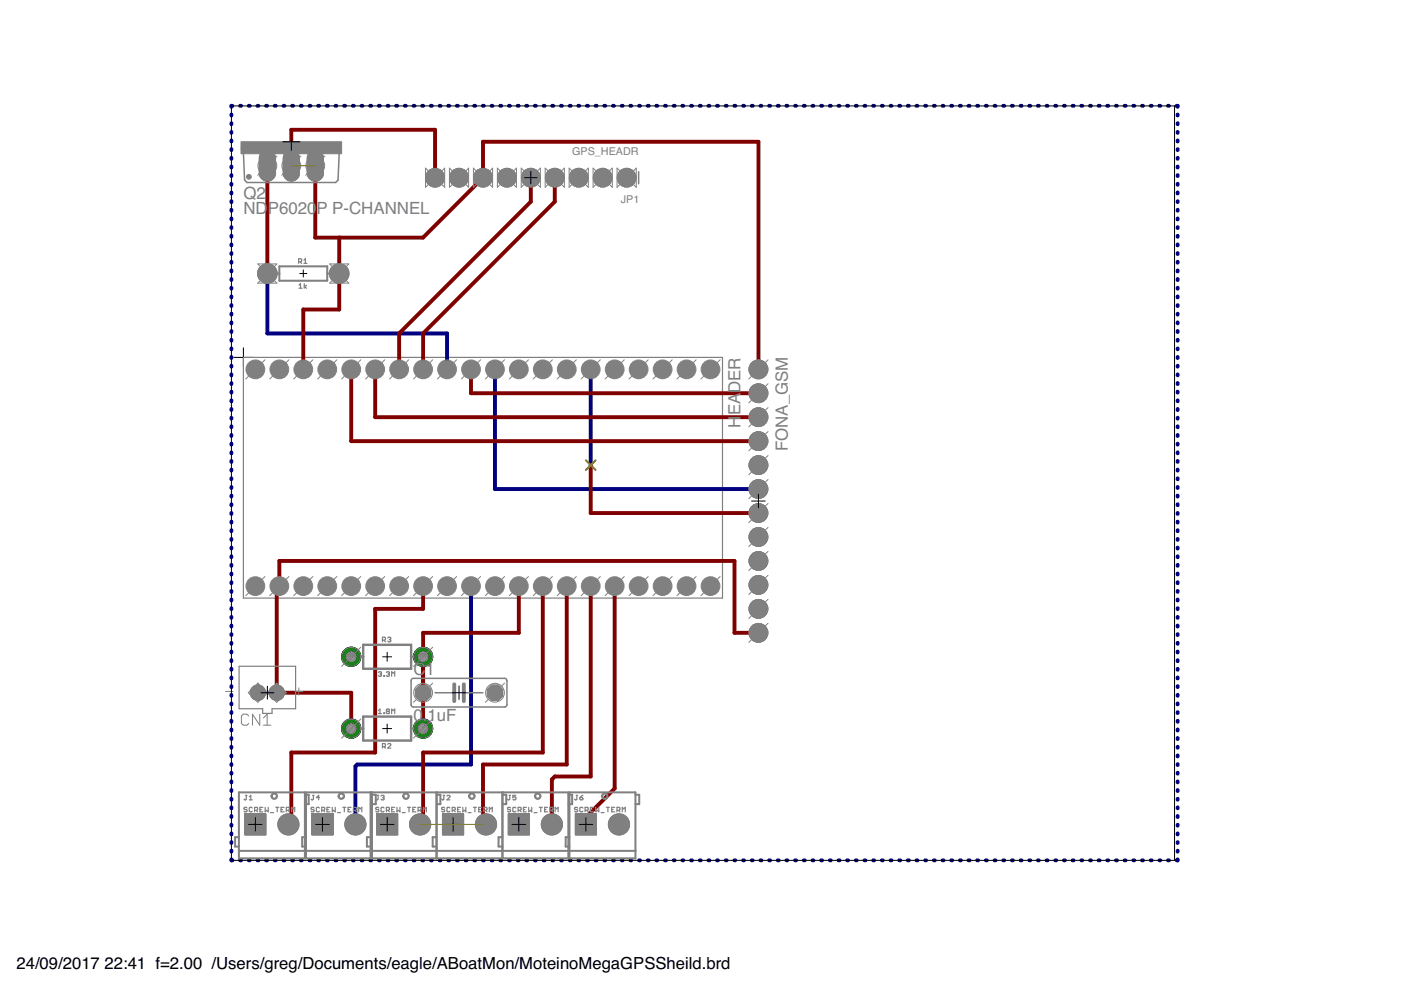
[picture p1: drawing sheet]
<svg xmlns="http://www.w3.org/2000/svg" width="297mm" height="210mm" viewBox="0 0 297 210" stroke-linecap="round" stroke-linejoin="round" font-family="sans-serif">
<defs><g id="words">
<g font-size="3.6" fill="#808080">
<text x="51.6" y="42.1">Q2</text>
<text x="51.6" y="45.3">ND</text>
<text x="56.8" y="45.3">P6020</text>
<text x="67.1" y="45.3">P P-CHANNEL</text>
<text x="157" y="83.3" transform="rotate(-90 157 83.3)">DER</text>
<text x="157" y="88.1" transform="rotate(-90 157 88.1)">EA</text>
<text x="157" y="90.7" transform="rotate(-90 157 90.7)">H</text>
<text x="167" y="95.7" transform="rotate(-90 167 95.7)">FONA_GSM</text>
<text x="87.7" y="143.1">C</text>
<text x="90.2" y="143.1">1</text>
<text x="87.7" y="153">0.</text>
<text x="90.6" y="153">1uF</text>
</g>
<g font-size="3.5">
<text x="3.5" y="205.4">24/09/2017</text>
<text x="22.2" y="205.4">22:41 f=2.00 /Users/greg/Documents/eagle/ABoatMon/MoteinoMegaGPSSheild.brd</text>
</g>
<g font-size="2.3" fill="#808080">
<text x="121.3" y="33">GPS_HEADR</text>
<text x="131.6" y="43">JP1</text>
</g>
</g></defs>
<path d="M49.6 75.8h4M51.6 73.7v4.1" fill="none" stroke="#000" stroke-width=".21"/>
<path d="M51.6 75.8h101.6v51h-101.6z" fill="none" stroke="#808080" stroke-width=".25"/>
<g fill="#808080" stroke="#808080" stroke-width=".21">
<path d="M55.4 32.5a1.73 1.73 0 0 1 1.8-.5 1.73 1.73 0 0 1 1.2 1.4v3.5a1.73 1.73 0 0 1-1.7 1.5 1.73 1.73 0 0 1-1.7-1.5v-3.5z"/>
<path d="M60.4 32.5a1.73 1.73 0 0 1 1.9-.5 1.73 1.73 0 0 1 1.2 1.4v3.5a1.73 1.73 0 0 1-1.7 1.5 1.73 1.73 0 0 1-1.8-1.5v-3.5z"/>
<path d="M65.8 32.3a1.73 1.73 0 0 1 2.8 1.1v3.5a1.73 1.73 0 0 1-1.7 1.5 1.73 1.73 0 0 1-1.8-1.5v-3.5l.2-.6z"/>
<path d="M74.3 152.5h.6v.2h-.5z"/>
<path d="M74.7 152.5l.5 .1 .1 .2-.6-.1z"/>
<path d="M75.1 152.6l.5 .2v.2l-.5-.2z"/>
<path d="M75.4 152.8l.5 .3-.1 .1-.4-.2z"/>
<path d="M75.6 153.1l.2-.1 .3 .5h-.2z"/>
<path d="M75.9 153.3h.2l.2 .5h-.2z"/>
<path d="M76.1 153.6h.2l.1 .6h-.2z"/>
<path d="M76.2 154h.2v.6l-.2-.1z"/>
<path d="M76.2 154.4h.3l-.1 .5-.2-.1z"/>
<path d="M76.2 154.7l.3 .1-.2 .4-.2-.1z"/>
<path d="M76.2 155l.2 .1-.3 .5-.1-.2z"/>
<path d="M76 155.3l.2 .1-.3 .4-.1-.1z"/>
<path d="M75.5 155.9l.4-.3 .1 .1-.3 .4z"/>
<path d="M75.3 156l.3-.2 .2 .1-.4 .4z"/>
<path d="M75 156.2l.4-.2 .1 .1-.4 .3z"/>
<path d="M74.7 156.3l.4-.2 .1 .2-.4 .2z"/>
<path d="M74.4 156.3h.4l.1 .1-.5 .1z"/>
<path d="M74 156.3h.5l.1 .2h-.6z"/>
<path d="M73.7 156.2l.5 .1v.2l-.5-.1z"/>
<path d="M73.4 156l.5 .2v.2l-.5-.2z"/>
<path d="M73.1 155.8l.5 .2v.2l-.5-.2z"/>
<path d="M72.9 155.7l.1-.1 .3 .4-.1 .1z"/>
<path d="M72.7 155.3h.2l.2 .5h-.2z"/>
<path d="M72.5 155h.2l.2 .5h-.2z"/>
<path d="M72.5 154.7h.2v.5h-.2z"/>
<path d="M72.5 154.3l.2 .1-.1 .5h-.2z"/>
<path d="M72.5 154h.2l-.1 .6-.2-.1z"/>
<path d="M72.6 153.6l.2 .1-.2 .5-.1-.1z"/>
<path d="M72.8 153.3l.2 .1-.3 .5-.1-.2z"/>
<path d="M73 153l.2 .2-.4 .3-.1-.1z"/>
<path d="M73 153.1l.3-.3 .2 .1-.3 .3z"/>
<path d="M73.3 152.8l.4-.2 .2 .1-.5 .3z"/>
<path d="M73.6 152.6l.5-.1 .1 .2-.5 .2z"/>
<path d="M74 152.5h.5l.1 .1-.6 .2z"/>
<path d="M73.5 156.1h1.8l.1 .1-1.8 .1z"/>
<path d="M73.2 155.9h2.5l.1 .1-2.6 .1z"/>
<path d="M72.9 155.7l3-.1 .1 .2-3 .1z"/>
<path d="M72.7 155.5l3.4-.1 .1 .2-3.4 .1z"/>
<path d="M72.7 155.2h3.5l.1 .1-3.6 .1z"/>
<path d="M72.5 155h3.8l.1 .1-3.8 .1z"/>
<path d="M72.5 154.7h3.8l.1 .2-3.9 .1z"/>
<path d="M72.4 154.6l4-.1 .1 .2-4 .1z"/>
<path d="M72.4 154.4l4-.1 .1 .2h-4z"/>
<path d="M72.5 154.1h3.9l.1 .1-4 .1z"/>
<path d="M72.5 153.9l3.8-.1 .1 .2-3.8 .1z"/>
<path d="M72.6 153.6h3.6l.1 .2-3.7 .1z"/>
<path d="M72.8 153.4h3.3l.1 .2h-3.4z"/>
<path d="M72.8 153.3l3.2-.1 .1 .2h-3.2z"/>
<path d="M73 153h2.8l.1 .1-2.8 .1z"/>
<path d="M73.3 152.8l2.2-.1v.2l-2.1 .1z"/>
<path d="M73.9 152.6l1-.1 .1 .2-1 .1z"/>
<path d="M89.6 152.5h.5l.1 .2h-.6z"/>
<path d="M90 152.5l.5 .1v.2l-.5-.1z"/>
<path d="M90.3 152.6l.5 .2v.2l-.5-.2z"/>
<path d="M90.7 152.8l.5 .3-.1 .1-.5-.2z"/>
<path d="M90.9 153.1l.2-.1 .3 .5h-.2z"/>
<path d="M91.2 153.3h.2l.1 .5h-.1z"/>
<path d="M91.4 153.6h.1l.2 .6h-.2z"/>
<path d="M91.5 153.9l.2 .1v.6l-.2-.1z"/>
<path d="M91.5 154.4h.2l-.1 .5-.2-.1z"/>
<path d="M91.5 154.7h.2l-.2 .5-.1-.1z"/>
<path d="M91.4 155l.2 .1-.2 .4-.2-.1z"/>
<path d="M91.3 155.3l.2 .1-.4 .4-.1-.1z"/>
<path d="M90.8 155.9l.3-.3h.2l-.3 .4z"/>
<path d="M90.5 156.1l.4-.3 .2 .1-.4 .4z"/>
<path d="M90.3 156.2l.4-.2 .1 .1-.4 .3z"/>
<path d="M89.9 156.3l.5-.2 .1 .2-.5 .2z"/>
<path d="M89.6 156.3l.5-.1v.2l-.4 .1z"/>
<path d="M89.2 156.3h.6v.1l-.5 .1z"/>
<path d="M88.9 156.2l.6 .1v.1h-.5z"/>
<path d="M88.6 156l.6 .1v.3l-.6-.2z"/>
<path d="M88.4 155.8l.5 .3-.1 .2-.5-.3z"/>
<path d="M88.1 155.6h.2l.3 .4h-.2z"/>
<path d="M87.9 155.3h.2l.2 .5h-.2z"/>
<path d="M87.8 155h.2l.1 .5h-.2z"/>
<path d="M87.7 154.7h.2l.1 .5h-.2z"/>
<path d="M87.7 154.3l.2 .1v.5l-.2-.1z"/>
<path d="M87.7 154h.3l-.2 .6-.1-.1z"/>
<path d="M87.8 153.6l.3 .1-.2 .5-.2-.1z"/>
<path d="M88 153.3l.2 .1-.3 .4-.1-.1z"/>
<path d="M88.3 153l.2 .2-.4 .3-.1-.1z"/>
<path d="M88.2 153.1l.4-.3h.2l-.4 .4z"/>
<path d="M88.5 152.8l.4-.2 .2 .1-.4 .3z"/>
<path d="M88.9 152.6l.4-.1 .2 .1-.6 .2z"/>
<path d="M89.3 152.5l.4-.1 .1 .2-.5 .1z"/>
<path d="M88.8 156.1h1.7l.1 .1-1.7 .1z"/>
<path d="M88.5 155.9h2.4l.1 .1-2.5 .1z"/>
<path d="M88.2 155.7l2.9-.1 .1 .2-2.9 .1z"/>
<path d="M88 155.5l3.3-.1 .1 .2-3.3 .1z"/>
<path d="M88 155.2h3.4l.1 .1-3.5 .1z"/>
<path d="M87.8 155h3.7l.1 .1-3.7 .1z"/>
<path d="M87.8 154.7h3.8l.1 .2-3.9 .1z"/>
<path d="M87.7 154.6l3.9-.1 .1 .2-3.9 .1z"/>
<path d="M87.7 154.4l4-.1v.2h-3.9z"/>
<path d="M87.8 154.1h3.8l.1 .1-3.9 .1z"/>
<path d="M87.7 153.9l3.9-.1 .1 .2-3.9 .1z"/>
<path d="M87.9 153.6h3.6l.1 .2-3.7 .1z"/>
<path d="M87.9 153.5l3.5-.1 .1 .2h-3.5z"/>
<path d="M88.1 153.3l3.1-.1 .1 .2h-3.1z"/>
<path d="M88.3 153h2.7l.1 .1-2.8 .1z"/>
<path d="M88.6 152.8l2.1-.1 .1 .2-2.2 .1z"/>
<path d="M89.1 152.6l1.1-.1 .1 .2-1.1 .1z"/>
<path d="M89.2 141h.6l.1 .2h-.6z"/>
<path d="M88.9 140.9l.5 .1 .1 .2-.6-.1z"/>
<path d="M88.6 140.7l.5 .2v.2l-.5-.2z"/>
<path d="M88.3 140.5l.5 .3-.1 .2-.5-.3z"/>
<path d="M88 140.3l.2-.1 .3 .5h-.2z"/>
<path d="M87.9 139.9h.2l.1 .5h-.1z"/>
<path d="M87.8 139.5l.1 .1 .2 .5h-.2z"/>
<path d="M87.7 139.1l.2 .1v.6l-.2-.1z"/>
<path d="M87.7 138.9h.3l-.2 .5-.1-.1z"/>
<path d="M87.8 138.5l.3 .1-.2 .5-.2-.1z"/>
<path d="M87.9 138.2l.3 .1-.3 .4-.1-.1z"/>
<path d="M88.2 137.9l.2 .1-.4 .4-.1-.1z"/>
<path d="M88.4 137.7l.2 .1-.4 .4-.1-.2z"/>
<path d="M88.4 137.7l.3-.2 .2 .1-.4 .3z"/>
<path d="M88.6 137.5l.4-.2 .2 .2-.4 .2z"/>
<path d="M89 137.4l.4-.2 .1 .2-.5 .2z"/>
<path d="M89.3 137.2h.4l.1 .2-.5 .1z"/>
<path d="M89.6 137.3l.5-.1 .1 .2-.6 .1z"/>
<path d="M89.9 137.3l.5 .1 .1 .1h-.5z"/>
<path d="M90.3 137.4l.5 .1v.2l-.5-.2z"/>
<path d="M90.6 137.5l.5 .2-.1 .2-.4-.2z"/>
<path d="M90.8 137.8l.2-.1 .3 .4-.2 .1z"/>
<path d="M91.1 137.9h.2l.2 .5h-.2z"/>
<path d="M91.3 138.2h.2l.1 .5h-.2z"/>
<path d="M91.4 138.5h.2l.1 .5h-.2z"/>
<path d="M91.5 138.8l.2 .1v.5l-.2-.1z"/>
<path d="M91.5 139.2h.2l-.1 .6-.2-.1z"/>
<path d="M91.5 139.6h.2l-.2 .5-.2-.1z"/>
<path d="M91.4 139.9l.2 .1-.3 .4-.1-.1z"/>
<path d="M91.2 140.2l.2 .2-.4 .3-.1-.1z"/>
<path d="M90.6 140.8l.4-.3 .2 .1-.4 .4z"/>
<path d="M90.3 140.9l.4-.2 .2 .1-.4 .3z"/>
<path d="M90 141l.5-.1 .1 .1-.5 .2z"/>
<path d="M89.7 141h.4l.1 .1-.5 .2z"/>
<path d="M89.2 141.1l1-.1 .1 .1-1.1 .1z"/>
<path d="M88.7 140.7h2l.1 .2-2.1 .1z"/>
<path d="M88.3 140.6l2.7-.1 .1 .2-2.7 .1z"/>
<path d="M88.1 140.4l3.1-.1 .1 .2h-3.1z"/>
<path d="M88 140.1h3.4l.1 .2h-3.5z"/>
<path d="M87.8 139.9l3.7-.1 .1 .2-3.7 .1z"/>
<path d="M87.8 139.7l3.8-.1 .1 .2-3.9 .1z"/>
<path d="M87.7 139.5l3.9-.1 .1 .2-3.9 .1z"/>
<path d="M87.7 139.3l4-.1v.2h-3.9z"/>
<path d="M87.7 139h3.9l.1 .1-3.9 .1z"/>
<path d="M87.7 138.8l3.9-.1 .1 .2-3.9 .1z"/>
<path d="M87.8 138.6l3.7-.1 .1 .2-3.7 .1z"/>
<path d="M88 138.3h3.5v.2l-3.5 .1z"/>
<path d="M88 138.2l3.3-.1 .1 .1-3.3 .1z"/>
<path d="M88.2 137.9h3v.1l-2.9 .1z"/>
<path d="M88.4 137.7l2.5-.1 .1 .2-2.5 .1z"/>
<path d="M88.8 137.4h1.8l.1 .2-1.9 .1z"/>
<path d="M74 141.1l.5-.1 .1 .2h-.6z"/>
<path d="M73.6 140.9l.6 .1v.2l-.5-.1z"/>
<path d="M73.3 140.7l.6 .2-.1 .2-.5-.2z"/>
<path d="M73.1 140.5l.4 .3v.2l-.5-.3z"/>
<path d="M72.7 140.3l.2-.1 .4 .5h-.2z"/>
<path d="M72.6 139.9h.2l.2 .5h-.2z"/>
<path d="M72.5 139.6h.2l.1 .5h-.2z"/>
<path d="M72.5 139.2h.2v.6l-.2-.1z"/>
<path d="M72.5 138.9h.2l-.1 .5-.2-.1z"/>
<path d="M72.6 138.6h.2l-.2 .5-.1-.1z"/>
<path d="M72.7 138.2l.2 .1-.2 .5-.2-.2z"/>
<path d="M72.9 137.9l.2 .2-.3 .4-.1-.2z"/>
<path d="M72.9 138l.3-.3 .2 .1-.4 .4z"/>
<path d="M73.1 137.8l.3-.3 .2 .1-.3 .3z"/>
<path d="M73.4 137.5l.4-.1 .1 .1-.4 .2z"/>
<path d="M73.7 137.4l.4-.2 .2 .2-.5 .2z"/>
<path d="M74.1 137.2h.4l.1 .2-.5 .1z"/>
<path d="M74.3 137.3l.6-.1v.2l-.5 .1z"/>
<path d="M74.7 137.3l.5 .1v.2l-.5-.1z"/>
<path d="M75 137.4l.5 .1v.2l-.5-.1z"/>
<path d="M75.3 137.5l.5 .2v.2l-.5-.2z"/>
<path d="M75.6 137.8l.1-.1 .4 .4-.2 .1z"/>
<path d="M75.8 138l.2-.1 .2 .5h-.2z"/>
<path d="M76 138.2h.2l.1 .5h-.2z"/>
<path d="M76.2 138.5l.1 .1 .1 .5-.2-.1z"/>
<path d="M76.3 138.8l.2 .1-.1 .5h-.2z"/>
<path d="M76.2 139.2l.3 .1-.1 .5-.2-.1z"/>
<path d="M76.2 139.6l.3 .1-.3 .4-.1-.1z"/>
<path d="M76.1 139.9l.2 .1-.3 .5-.1-.2z"/>
<path d="M76 140.2l.2 .2-.4 .3-.1-.1z"/>
<path d="M75.4 140.8l.4-.3 .1 .1-.4 .4z"/>
<path d="M75.1 140.9l.4-.2 .1 .1-.4 .3z"/>
<path d="M74.7 141l.5-.1 .1 .1-.5 .2z"/>
<path d="M74.4 141h.5l.1 .2-.6 .1z"/>
<path d="M73.9 141.1l1.1-.1 .1 .1-1.2 .1z"/>
<path d="M73.4 140.7h2.1l.1 .2-2.2 .1z"/>
<path d="M73 140.6l2.8-.1 .1 .2-2.8 .1z"/>
<path d="M72.8 140.4l3.2-.1 .1 .2h-3.2z"/>
<path d="M72.8 140.1h3.4v.2h-3.4z"/>
<path d="M72.6 139.9l3.7-.1v.2l-3.6 .1z"/>
<path d="M72.5 139.7l3.8-.1 .1 .2-3.8 .1z"/>
<path d="M72.5 139.5l3.9-.1 .1 .2-4 .1z"/>
<path d="M72.4 139.3l4-.1 .1 .2h-4z"/>
<path d="M72.5 139h3.9l.1 .1-4 .1z"/>
<path d="M72.5 138.8l3.8-.1 .1 .2-3.8 .1z"/>
<path d="M72.5 138.6l3.8-.1 .1 .2-3.8 .1z"/>
<path d="M72.7 138.3h3.5l.1 .2-3.6 .1z"/>
<path d="M72.8 138.2l3.3-.1 .1 .1-3.3 .1z"/>
<path d="M72.9 137.9h3l.1 .1-3 .1z"/>
<path d="M73.2 137.7l2.4-.1 .1 .2-2.4 .1z"/>
<path d="M73.6 137.4h1.7l.1 .2-1.8 .1z"/>
<path d="M93.8 172.6h4.5v4.4h-4.5z"/>
<path d="M51.9 172.6h4.5v4.4h-4.5z"/>
<path d="M79.8 172.6h4.5v4.4h-4.5z"/>
<path d="M66.1 172.6h4.5v4.4h-4.5z"/>
<path d="M107.8 172.6h4.4v4.4h-4.4z"/>
<path d="M122 172.6h4.5v4.4h-4.5z"/>
<circle cx="89.7" cy="146.9" r="1.76"/>
<circle cx="104.9" cy="146.9" r="1.76"/>
</g>
<g fill="#808080" stroke="#808080" stroke-width=".21">
<circle cx="58.7" cy="146.9" r="1.63"/>
<circle cx="54.7" cy="146.9" r="1.63"/>
<circle cx="132.9" cy="37.7" r="1.99"/>
<circle cx="127.8" cy="37.7" r="1.99"/>
<circle cx="122.7" cy="37.7" r="1.99"/>
<circle cx="117.6" cy="37.7" r="1.99"/>
<circle cx="112.5" cy="37.7" r="1.99"/>
<circle cx="107.5" cy="37.7" r="1.99"/>
<circle cx="102.4" cy="37.7" r="1.99"/>
<circle cx="97.3" cy="37.7" r="1.99"/>
<circle cx="92.2" cy="37.7" r="1.99"/>
<circle cx="56.7" cy="58" r="2.07"/>
<circle cx="71.9" cy="58" r="2.07"/>
<circle cx="69.4" cy="78.3" r="1.82"/>
<circle cx="59.2" cy="78.3" r="1.82"/>
<circle cx="74.5" cy="78.3" r="1.82"/>
<circle cx="54.1" cy="124.3" r="1.82"/>
<circle cx="59.2" cy="124.3" r="1.82"/>
<circle cx="64.3" cy="124.3" r="1.82"/>
<circle cx="150.6" cy="124.3" r="1.82"/>
<circle cx="64.3" cy="78.3" r="1.82"/>
<circle cx="54.1" cy="78.3" r="1.82"/>
<circle cx="79.5" cy="78.3" r="1.82"/>
<circle cx="69.4" cy="124.3" r="1.82"/>
<circle cx="74.5" cy="124.3" r="1.82"/>
<circle cx="99.9" cy="124.3" r="1.82"/>
<circle cx="94.8" cy="124.3" r="1.82"/>
<circle cx="89.7" cy="124.3" r="1.82"/>
<circle cx="84.6" cy="124.3" r="1.82"/>
<circle cx="79.5" cy="124.3" r="1.82"/>
<circle cx="104.9" cy="124.3" r="1.82"/>
<circle cx="110" cy="124.3" r="1.82"/>
<circle cx="115.1" cy="124.3" r="1.82"/>
<circle cx="120.2" cy="124.3" r="1.82"/>
<circle cx="125.2" cy="124.3" r="1.82"/>
<circle cx="130.3" cy="124.3" r="1.82"/>
<circle cx="135.4" cy="124.3" r="1.82"/>
<circle cx="140.5" cy="124.3" r="1.82"/>
<circle cx="145.6" cy="124.3" r="1.82"/>
<circle cx="84.6" cy="78.3" r="1.82"/>
<circle cx="89.7" cy="78.3" r="1.82"/>
<circle cx="94.8" cy="78.3" r="1.82"/>
<circle cx="99.9" cy="78.3" r="1.82"/>
<circle cx="104.9" cy="78.3" r="1.82"/>
<circle cx="110" cy="78.3" r="1.82"/>
<circle cx="115.1" cy="78.3" r="1.82"/>
<circle cx="120.2" cy="78.3" r="1.82"/>
<circle cx="125.2" cy="78.3" r="1.82"/>
<circle cx="130.3" cy="78.3" r="1.82"/>
<circle cx="135.4" cy="78.3" r="1.82"/>
<circle cx="140.5" cy="78.3" r="1.82"/>
<circle cx="145.6" cy="78.3" r="1.82"/>
<circle cx="150.6" cy="78.3" r="1.82"/>
<circle cx="160.8" cy="78.3" r="1.99"/>
<circle cx="160.8" cy="83.4" r="1.99"/>
<circle cx="160.8" cy="88.5" r="1.99"/>
<circle cx="160.8" cy="93.5" r="1.99"/>
<circle cx="160.8" cy="98.6" r="1.99"/>
<circle cx="160.8" cy="103.7" r="1.99"/>
<circle cx="160.8" cy="108.8" r="1.99"/>
<circle cx="160.8" cy="113.9" r="1.99"/>
<circle cx="160.8" cy="118.9" r="1.99"/>
<circle cx="160.8" cy="124" r="1.99"/>
<circle cx="160.8" cy="129.1" r="1.99"/>
<circle cx="160.8" cy="134.2" r="1.99"/>
<circle cx="103" cy="174.8" r="2.24"/>
<circle cx="61.2" cy="174.8" r="2.24"/>
<circle cx="89.1" cy="174.8" r="2.24"/>
<circle cx="75.4" cy="174.8" r="2.24"/>
<circle cx="117" cy="174.8" r="2.24"/>
<circle cx="131.2" cy="174.8" r="2.24"/>
</g>
<g fill="none" stroke="#000080" stroke-width=".83">
<path d="M49.1 24.3v.2M49.1 26.1v.2M49.1 28v.2M49.1 29.8v.2M49.1 31.6v.2M49.1 33.5v.2M49.1 35.3v.2M49.1 37.1v.2M49.1 39v.2M49.3 22.4h-.2v.2M50.9 22.4h.2M52.7 22.4h.3"/>
<path d="M54.6 22.4h.2M56.4 22.4h.2M58.3 22.4h.2M60.1 22.4h.2M61.9 22.4h.2M63.8 22.4h.2M65.6 22.4h.2M67.5 22.4h.2M69.3 22.4h.2M71.1 22.4h.2M73 22.4h.2M74.8 22.4h.2"/>
<path d="M76.6 22.4h.3M78.5 22.4h.2M80.3 22.4h.2M82.2 22.4h.2M84 22.4h.2M85.8 22.4h.2M87.7 22.4h.2M89.5 22.4h.2M91.4 22.4h.2M93.2 22.4h.2M95 22.4h.2M96.9 22.4h.2"/>
<path d="M98.7 22.4h.2M100.5 22.4h.3M102.4 22.4h.2M104.2 22.4h.2M106.1 22.4h.2M107.9 22.4h.2M109.7 22.4h.3M111.6 22.4h.2M113.4 22.4h.2M115.3 22.4h.2M117.1 22.4h.2M118.9 22.4h.2"/>
<path d="M120.8 22.4h.2M122.6 22.4h.2M124.4 22.4h.3M126.3 22.4h.2M128.1 22.4h.2M130 22.4h.2M131.8 22.4h.2M133.6 22.4h.3M135.5 22.4h.2M137.3 22.4h.2M139.1 22.4h.3M141 22.4h.2"/>
<path d="M142.8 22.4h.2M144.7 22.4h.2M146.5 22.4h.2M148.4 22.4h.2M150.2 22.4h.2M152 22.4h.2M153.9 22.4h.2M155.7 22.4h.2M157.5 22.4h.3M159.4 22.4h.2M161.2 22.4h.2M163.1 22.4h.2"/>
<path d="M164.9 22.4h.2M166.7 22.4h.2M168.6 22.4h.2M170.4 22.4h.2M172.3 22.4h.2M174.1 22.4h.2M175.9 22.4h.2M177.8 22.4h.2M179.6 22.4h.2M181.4 22.4h.3M183.3 22.4h.2M185.1 22.4h.2"/>
<path d="M187 22.4h.2M188.8 22.4h.2M190.6 22.4h.3M192.5 22.4h.2M194.3 22.4h.2M196.2 22.4h.2M198 22.4h.2M199.8 22.4h.2M201.7 22.4h.2M203.5 22.4h.2M205.3 22.4h.3M207.2 22.4h.2"/>
<path d="M209 22.4h.2M210.9 22.4h.2M212.7 22.4h.2M214.5 22.4h.3M216.4 22.4h.2M218.2 22.4h.2M220 22.4h.3M221.9 22.4h.2M223.7 22.4h.2M225.6 22.4h.2M227.4 22.4h.2M229.3 22.4h.2"/>
<path d="M231.1 22.4h.2M232.9 22.4h.3M234.8 22.4h.2M236.6 22.4h.2M238.4 22.4h.3M240.3 22.4h.2M242.1 22.4h.2M244 22.4h.2M245.8 22.4h.2M247.6 22.4h.2M249.5 22.4h.2v.2M249.7 24.3v.2"/>
<path d="M249.7 26.1v.2M249.7 28v.2M249.7 29.8v.2M249.7 31.6v.2M249.7 33.5v.2M249.7 35.3v.2M249.7 37.1v.2M249.7 39v.2M49.1 40.8v.2M49.1 42.7v.2M49.1 44.5v.2M49.1 46.3v.2"/>
<path d="M49.1 48.2v.2M49.1 50v.2M49.1 51.8v.2M49.1 53.7v.2M49.1 55.5v.2M49.1 57.3v.3M49.1 59.2v.2M56.7 58v12.7h38.1v7.6M249.7 40.8v.2M249.7 42.7v.2M249.7 44.5v.2M249.7 46.3v.2"/>
<path d="M249.7 48.2v.2M249.7 50v.2M249.7 51.8v.2M249.7 53.7v.2M249.7 55.5v.2M249.7 57.3v.3M249.7 59.2v.2M49.1 61v.2M49.1 62.8v.3M49.1 64.7v.2M49.1 66.5v.2M49.1 68.3v.3"/>
<path d="M49.1 70.2v.2M49.1 72v.2M49.1 73.9v.2M49.1 75.7v.2M49.1 77.5v.2M49.1 79.4v.2M104.9 78.3v25.4h55.9M125.2 78.3v20.3M249.7 61v.2M249.7 62.8v.3M249.7 64.7v.2M249.7 66.5v.2"/>
<path d="M249.7 68.3v.3M249.7 70.2v.2M249.7 72v.2M249.7 73.9v.2M249.7 75.7v.2M249.7 77.5v.2M249.7 79.4v.2M49.1 81.2v.2M49.1 83v.2M49.1 84.9v.2M49.1 86.7v.2M49.1 88.6v.2"/>
<path d="M49.1 90.4v.2M49.1 92.2v.2M49.1 94.1v.2M49.1 95.9v.2M49.1 97.7v.2M49.1 99.6v.2M249.7 81.2v.2M249.7 83v.2M249.7 84.9v.2M249.7 86.7v.2M249.7 88.6v.2M249.7 90.4v.2"/>
<path d="M249.7 92.2v.2M249.7 94.1v.2M249.7 95.9v.2M249.7 97.7v.2M249.7 99.6v.2M49.1 101.4v.2M49.1 103.3v.2M49.1 105.1v.2M49.1 106.9v.2M49.1 108.8v.2M49.1 110.6v.2M49.1 112.4v.2"/>
<path d="M49.1 114.3v.2M49.1 116.1v.2M49.1 117.9v.3M49.1 119.8v.2M249.7 101.4v.2M249.7 103.3v.2M249.7 105.1v.2M249.7 106.9v.2M249.7 108.8v.2M249.7 110.6v.2M249.7 112.4v.2M249.7 114.3v.2"/>
<path d="M249.7 116.1v.2M249.7 117.9v.3M249.7 119.8v.2M49.1 121.6v.2M49.1 123.4v.3M49.1 125.3v.2M49.1 127.1v.2M49.1 128.9v.3M49.1 130.8v.2M49.1 132.6v.2M49.1 134.5v.2M49.1 136.3v.2"/>
<path d="M49.1 138.1v.2M49.1 140v.2M99.9 124.3v37.8h-24.2l-.3 .4v12.3M249.7 121.6v.2M249.7 123.4v.3M249.7 125.3v.2M249.7 127.1v.2M249.7 128.9v.3M249.7 130.8v.2M249.7 132.6v.2M249.7 134.5v.2M249.7 136.3v.2"/>
<path d="M249.7 138.1v.2M249.7 140v.2M49.1 141.8v.2M49.1 143.6v.2M49.1 145.5v.2M49.1 147.3v.2M49.1 149.1v.3M49.1 151v.2M49.1 152.8v.2M49.1 154.7v.2M49.1 156.5v.2M49.1 158.3v.2"/>
<path d="M249.7 141.8v.2M249.7 143.6v.2M249.7 145.5v.2M249.7 147.3v.2M249.7 149.1v.3M249.7 151v.2M249.7 152.8v.2M249.7 154.7v.2M249.7 156.5v.2M249.7 158.3v.2M49.1 160.2v.2M49.1 162v.2"/>
<path d="M49.1 163.8v.2M49.1 165.7v.2M49.1 167.5v.2M49.1 169.4v.2M49.1 171.2v.2M49.1 173v.2M49.1 174.9v.2M49.1 176.7v.2M49.1 178.5v.2M249.7 160.2v.2M249.7 162v.2M249.7 163.8v.2"/>
<path d="M249.7 165.7v.2M249.7 167.5v.2M249.7 169.4v.2M249.7 171.2v.2M249.7 173v.2M249.7 174.9v.2M249.7 176.7v.2M249.7 178.5v.2M49.1 182.2v.2h.2M49.1 180.4v.2M50.9 182.4h.2M52.7 182.4h.3"/>
<path d="M54.6 182.4h.2M56.4 182.4h.2M58.3 182.4h.2M60.1 182.4h.2M61.9 182.4h.2M63.8 182.4h.2M65.6 182.4h.2M67.5 182.4h.2M69.3 182.4h.2M71.1 182.4h.2M73 182.4h.2M74.8 182.4h.2"/>
<path d="M76.6 182.4h.3M78.5 182.4h.2M80.3 182.4h.2M82.2 182.4h.2M84 182.4h.2M85.8 182.4h.2M87.7 182.4h.2M89.5 182.4h.2M91.4 182.4h.2M93.2 182.4h.2M95 182.4h.2M96.9 182.4h.2"/>
<path d="M98.7 182.4h.2M100.5 182.4h.3M102.4 182.4h.2M104.2 182.4h.2M106.1 182.4h.2M107.9 182.4h.2M109.7 182.4h.3M111.6 182.4h.2M113.4 182.4h.2M115.3 182.4h.2M117.1 182.4h.2M118.9 182.4h.2"/>
<path d="M120.8 182.4h.2M122.6 182.4h.2M124.4 182.4h.3M126.3 182.4h.2M128.1 182.4h.2M130 182.4h.2M131.8 182.4h.2M133.6 182.4h.3M135.5 182.4h.2M137.3 182.4h.2M139.1 182.4h.3M141 182.4h.2"/>
<path d="M142.8 182.4h.2M144.7 182.4h.2M146.5 182.4h.2M148.4 182.4h.2M150.2 182.4h.2M152 182.4h.2M153.9 182.4h.2M155.7 182.4h.2M157.5 182.4h.3M159.4 182.4h.2M161.2 182.4h.2M163.1 182.4h.2"/>
<path d="M164.9 182.4h.2M166.7 182.4h.2M168.6 182.4h.2M170.4 182.4h.2M172.3 182.4h.2M174.1 182.4h.2M175.9 182.4h.2M177.8 182.4h.2M179.6 182.4h.2M181.4 182.4h.3M183.3 182.4h.2M185.1 182.4h.2"/>
<path d="M187 182.4h.2M188.8 182.4h.2M190.6 182.4h.3M192.5 182.4h.2M194.3 182.4h.2M196.2 182.4h.2M198 182.4h.2M199.8 182.4h.2M201.7 182.4h.2M203.5 182.4h.2M205.3 182.4h.3M207.2 182.4h.2"/>
<path d="M209 182.4h.2M210.9 182.4h.2M212.7 182.4h.2M214.5 182.4h.3M216.4 182.4h.2M218.2 182.4h.2M220 182.4h.3M221.9 182.4h.2M223.7 182.4h.2M225.6 182.4h.2M227.4 182.4h.2M229.3 182.4h.2"/>
<path d="M231.1 182.4h.2M232.9 182.4h.3M234.8 182.4h.2M236.6 182.4h.2M238.4 182.4h.3M240.3 182.4h.2M242.1 182.4h.2M244 182.4h.2M245.8 182.4h.2M247.6 182.4h.2M249.7 180.4v.2M249.7 182.2v.2h-.2"/>
</g>
<circle cx="89.7" cy="146.9" r="1.54" fill="#008000" stroke="#008000" stroke-width=".21"/>
<circle cx="89.7" cy="146.9" r=".91" fill="#fff" stroke="#000" stroke-width=".21"/>
<circle cx="104.9" cy="146.9" r="1.54" fill="#008000" stroke="#008000" stroke-width=".21"/>
<circle cx="104.9" cy="146.9" r=".91" fill="#fff" stroke="#000" stroke-width=".21"/>
<circle cx="58.7" cy="146.9" r="1.42" fill="#008000" stroke="#008000" stroke-width=".21"/>
<circle cx="58.7" cy="146.9" r=".8" fill="#fff" stroke="#000" stroke-width=".21"/>
<circle cx="54.7" cy="146.9" r="1.42" fill="#008000" stroke="#008000" stroke-width=".21"/>
<circle cx="54.7" cy="146.9" r=".8" fill="#fff" stroke="#000" stroke-width=".21"/>
<circle cx="132.9" cy="37.7" r="1.78" fill="#008000" stroke="#008000" stroke-width=".21"/>
<circle cx="132.9" cy="37.7" r=".99" fill="#fff" stroke="#000" stroke-width=".21"/>
<circle cx="127.8" cy="37.7" r="1.78" fill="#008000" stroke="#008000" stroke-width=".21"/>
<circle cx="127.8" cy="37.7" r=".99" fill="#fff" stroke="#000" stroke-width=".21"/>
<circle cx="122.7" cy="37.7" r="1.78" fill="#008000" stroke="#008000" stroke-width=".21"/>
<circle cx="122.7" cy="37.7" r=".99" fill="#fff" stroke="#000" stroke-width=".21"/>
<circle cx="117.6" cy="37.7" r="1.78" fill="#008000" stroke="#008000" stroke-width=".21"/>
<circle cx="117.6" cy="37.7" r=".99" fill="#fff" stroke="#000" stroke-width=".21"/>
<circle cx="112.5" cy="37.7" r="1.78" fill="#008000" stroke="#008000" stroke-width=".21"/>
<circle cx="112.5" cy="37.7" r=".99" fill="#fff" stroke="#000" stroke-width=".21"/>
<circle cx="107.5" cy="37.7" r="1.78" fill="#008000" stroke="#008000" stroke-width=".21"/>
<circle cx="107.5" cy="37.7" r=".99" fill="#fff" stroke="#000" stroke-width=".21"/>
<circle cx="102.4" cy="37.7" r="1.78" fill="#008000" stroke="#008000" stroke-width=".21"/>
<circle cx="102.4" cy="37.7" r=".99" fill="#fff" stroke="#000" stroke-width=".21"/>
<circle cx="97.3" cy="37.7" r="1.78" fill="#008000" stroke="#008000" stroke-width=".21"/>
<circle cx="97.3" cy="37.7" r=".99" fill="#fff" stroke="#000" stroke-width=".21"/>
<circle cx="92.2" cy="37.7" r="1.78" fill="#008000" stroke="#008000" stroke-width=".21"/>
<circle cx="92.2" cy="37.7" r=".99" fill="#fff" stroke="#000" stroke-width=".21"/>
<path d="M56.7 33.6v3.1" fill="none" stroke="#008000" stroke-width="3"/>
<circle cx="56.7" cy="35.1" r="1.02" fill="#fff" stroke="#000" stroke-width=".21"/>
<path d="M61.8 33.6v3.1" fill="none" stroke="#008000" stroke-width="3"/>
<circle cx="61.8" cy="35.1" r="1.02" fill="#fff" stroke="#000" stroke-width=".21"/>
<path d="M66.8 33.6v3.1" fill="none" stroke="#008000" stroke-width="3"/>
<circle cx="66.8" cy="35.1" r="1.02" fill="#fff" stroke="#000" stroke-width=".21"/>
<circle cx="56.7" cy="58" r="1.88" fill="#008000" stroke="#008000" stroke-width=".21"/>
<circle cx="56.7" cy="58" r=".91" fill="#fff" stroke="#000" stroke-width=".21"/>
<circle cx="71.9" cy="58" r="1.88" fill="#008000" stroke="#008000" stroke-width=".21"/>
<circle cx="71.9" cy="58" r=".91" fill="#fff" stroke="#000" stroke-width=".21"/>
<circle cx="89.7" cy="154.5" r="2.03" fill="#008000" stroke="#008000" stroke-width=".21"/>
<circle cx="89.7" cy="154.5" r="1.02" fill="#fff" stroke="#000" stroke-width=".21"/>
<circle cx="74.5" cy="154.5" r="2.03" fill="#008000" stroke="#008000" stroke-width=".21"/>
<circle cx="74.5" cy="154.5" r="1.02" fill="#fff" stroke="#000" stroke-width=".21"/>
<circle cx="74.5" cy="139.3" r="2.03" fill="#008000" stroke="#008000" stroke-width=".21"/>
<circle cx="74.5" cy="139.3" r="1.02" fill="#fff" stroke="#000" stroke-width=".21"/>
<circle cx="89.7" cy="139.3" r="2.03" fill="#008000" stroke="#008000" stroke-width=".21"/>
<circle cx="89.7" cy="139.3" r="1.02" fill="#fff" stroke="#000" stroke-width=".21"/>
<circle cx="69.4" cy="78.3" r="1.63" fill="#008000" stroke="#008000" stroke-width=".21"/>
<circle cx="69.4" cy="78.3" r="1.02" fill="#fff" stroke="#000" stroke-width=".21"/>
<circle cx="59.2" cy="78.3" r="1.63" fill="#008000" stroke="#008000" stroke-width=".21"/>
<circle cx="59.2" cy="78.3" r="1.02" fill="#fff" stroke="#000" stroke-width=".21"/>
<circle cx="74.5" cy="78.3" r="1.63" fill="#008000" stroke="#008000" stroke-width=".21"/>
<circle cx="74.5" cy="78.3" r="1.02" fill="#fff" stroke="#000" stroke-width=".21"/>
<circle cx="54.1" cy="124.3" r="1.63" fill="#008000" stroke="#008000" stroke-width=".21"/>
<circle cx="54.1" cy="124.3" r="1.02" fill="#fff" stroke="#000" stroke-width=".21"/>
<circle cx="59.2" cy="124.3" r="1.63" fill="#008000" stroke="#008000" stroke-width=".21"/>
<circle cx="59.2" cy="124.3" r="1.02" fill="#fff" stroke="#000" stroke-width=".21"/>
<circle cx="64.3" cy="124.3" r="1.63" fill="#008000" stroke="#008000" stroke-width=".21"/>
<circle cx="64.3" cy="124.3" r="1.02" fill="#fff" stroke="#000" stroke-width=".21"/>
<circle cx="150.6" cy="124.3" r="1.63" fill="#008000" stroke="#008000" stroke-width=".21"/>
<circle cx="150.6" cy="124.3" r="1.02" fill="#fff" stroke="#000" stroke-width=".21"/>
<circle cx="64.3" cy="78.3" r="1.63" fill="#008000" stroke="#008000" stroke-width=".21"/>
<circle cx="64.3" cy="78.3" r="1.02" fill="#fff" stroke="#000" stroke-width=".21"/>
<circle cx="54.1" cy="78.3" r="1.63" fill="#008000" stroke="#008000" stroke-width=".21"/>
<circle cx="54.1" cy="78.3" r="1.02" fill="#fff" stroke="#000" stroke-width=".21"/>
<circle cx="79.5" cy="78.3" r="1.63" fill="#008000" stroke="#008000" stroke-width=".21"/>
<circle cx="79.5" cy="78.3" r="1.02" fill="#fff" stroke="#000" stroke-width=".21"/>
<circle cx="69.4" cy="124.3" r="1.63" fill="#008000" stroke="#008000" stroke-width=".21"/>
<circle cx="69.4" cy="124.3" r="1.02" fill="#fff" stroke="#000" stroke-width=".21"/>
<circle cx="74.5" cy="124.3" r="1.63" fill="#008000" stroke="#008000" stroke-width=".21"/>
<circle cx="74.5" cy="124.3" r="1.02" fill="#fff" stroke="#000" stroke-width=".21"/>
<circle cx="99.9" cy="124.3" r="1.63" fill="#008000" stroke="#008000" stroke-width=".21"/>
<circle cx="99.9" cy="124.3" r="1.02" fill="#fff" stroke="#000" stroke-width=".21"/>
<circle cx="94.8" cy="124.3" r="1.63" fill="#008000" stroke="#008000" stroke-width=".21"/>
<circle cx="94.8" cy="124.3" r="1.02" fill="#fff" stroke="#000" stroke-width=".21"/>
<circle cx="89.7" cy="124.3" r="1.63" fill="#008000" stroke="#008000" stroke-width=".21"/>
<circle cx="89.7" cy="124.3" r="1.02" fill="#fff" stroke="#000" stroke-width=".21"/>
<circle cx="84.6" cy="124.3" r="1.63" fill="#008000" stroke="#008000" stroke-width=".21"/>
<circle cx="84.6" cy="124.3" r="1.02" fill="#fff" stroke="#000" stroke-width=".21"/>
<circle cx="79.5" cy="124.3" r="1.63" fill="#008000" stroke="#008000" stroke-width=".21"/>
<circle cx="79.5" cy="124.3" r="1.02" fill="#fff" stroke="#000" stroke-width=".21"/>
<circle cx="104.9" cy="124.3" r="1.63" fill="#008000" stroke="#008000" stroke-width=".21"/>
<circle cx="104.9" cy="124.3" r="1.02" fill="#fff" stroke="#000" stroke-width=".21"/>
<circle cx="110" cy="124.3" r="1.63" fill="#008000" stroke="#008000" stroke-width=".21"/>
<circle cx="110" cy="124.3" r="1.02" fill="#fff" stroke="#000" stroke-width=".21"/>
<circle cx="115.1" cy="124.3" r="1.63" fill="#008000" stroke="#008000" stroke-width=".21"/>
<circle cx="115.1" cy="124.3" r="1.02" fill="#fff" stroke="#000" stroke-width=".21"/>
<circle cx="120.2" cy="124.3" r="1.63" fill="#008000" stroke="#008000" stroke-width=".21"/>
<circle cx="120.2" cy="124.3" r="1.02" fill="#fff" stroke="#000" stroke-width=".21"/>
<circle cx="125.2" cy="124.3" r="1.63" fill="#008000" stroke="#008000" stroke-width=".21"/>
<circle cx="125.2" cy="124.3" r="1.02" fill="#fff" stroke="#000" stroke-width=".21"/>
<circle cx="130.3" cy="124.3" r="1.63" fill="#008000" stroke="#008000" stroke-width=".21"/>
<circle cx="130.3" cy="124.3" r="1.02" fill="#fff" stroke="#000" stroke-width=".21"/>
<circle cx="135.4" cy="124.3" r="1.63" fill="#008000" stroke="#008000" stroke-width=".21"/>
<circle cx="135.4" cy="124.3" r="1.02" fill="#fff" stroke="#000" stroke-width=".21"/>
<circle cx="140.5" cy="124.3" r="1.63" fill="#008000" stroke="#008000" stroke-width=".21"/>
<circle cx="140.5" cy="124.3" r="1.02" fill="#fff" stroke="#000" stroke-width=".21"/>
<circle cx="145.6" cy="124.3" r="1.63" fill="#008000" stroke="#008000" stroke-width=".21"/>
<circle cx="145.6" cy="124.3" r="1.02" fill="#fff" stroke="#000" stroke-width=".21"/>
<circle cx="84.6" cy="78.3" r="1.63" fill="#008000" stroke="#008000" stroke-width=".21"/>
<circle cx="84.6" cy="78.3" r="1.02" fill="#fff" stroke="#000" stroke-width=".21"/>
<circle cx="89.7" cy="78.3" r="1.63" fill="#008000" stroke="#008000" stroke-width=".21"/>
<circle cx="89.7" cy="78.3" r="1.02" fill="#fff" stroke="#000" stroke-width=".21"/>
<circle cx="94.8" cy="78.3" r="1.63" fill="#008000" stroke="#008000" stroke-width=".21"/>
<circle cx="94.8" cy="78.3" r="1.02" fill="#fff" stroke="#000" stroke-width=".21"/>
<circle cx="99.9" cy="78.3" r="1.63" fill="#008000" stroke="#008000" stroke-width=".21"/>
<circle cx="99.9" cy="78.3" r="1.02" fill="#fff" stroke="#000" stroke-width=".21"/>
<circle cx="104.9" cy="78.3" r="1.63" fill="#008000" stroke="#008000" stroke-width=".21"/>
<circle cx="104.9" cy="78.3" r="1.02" fill="#fff" stroke="#000" stroke-width=".21"/>
<circle cx="110" cy="78.3" r="1.63" fill="#008000" stroke="#008000" stroke-width=".21"/>
<circle cx="110" cy="78.3" r="1.02" fill="#fff" stroke="#000" stroke-width=".21"/>
<circle cx="115.1" cy="78.3" r="1.63" fill="#008000" stroke="#008000" stroke-width=".21"/>
<circle cx="115.1" cy="78.3" r="1.02" fill="#fff" stroke="#000" stroke-width=".21"/>
<circle cx="120.2" cy="78.3" r="1.63" fill="#008000" stroke="#008000" stroke-width=".21"/>
<circle cx="120.2" cy="78.3" r="1.02" fill="#fff" stroke="#000" stroke-width=".21"/>
<circle cx="125.2" cy="78.3" r="1.63" fill="#008000" stroke="#008000" stroke-width=".21"/>
<circle cx="125.2" cy="78.3" r="1.02" fill="#fff" stroke="#000" stroke-width=".21"/>
<circle cx="130.3" cy="78.3" r="1.63" fill="#008000" stroke="#008000" stroke-width=".21"/>
<circle cx="130.3" cy="78.3" r="1.02" fill="#fff" stroke="#000" stroke-width=".21"/>
<circle cx="135.4" cy="78.3" r="1.63" fill="#008000" stroke="#008000" stroke-width=".21"/>
<circle cx="135.4" cy="78.3" r="1.02" fill="#fff" stroke="#000" stroke-width=".21"/>
<circle cx="140.5" cy="78.3" r="1.63" fill="#008000" stroke="#008000" stroke-width=".21"/>
<circle cx="140.5" cy="78.3" r="1.02" fill="#fff" stroke="#000" stroke-width=".21"/>
<circle cx="145.6" cy="78.3" r="1.63" fill="#008000" stroke="#008000" stroke-width=".21"/>
<circle cx="145.6" cy="78.3" r="1.02" fill="#fff" stroke="#000" stroke-width=".21"/>
<circle cx="150.6" cy="78.3" r="1.63" fill="#008000" stroke="#008000" stroke-width=".21"/>
<circle cx="150.6" cy="78.3" r="1.02" fill="#fff" stroke="#000" stroke-width=".21"/>
<circle cx="160.8" cy="78.3" r="1.78" fill="#008000" stroke="#008000" stroke-width=".21"/>
<circle cx="160.8" cy="78.3" r="1.02" fill="#fff" stroke="#000" stroke-width=".21"/>
<circle cx="160.8" cy="83.4" r="1.78" fill="#008000" stroke="#008000" stroke-width=".21"/>
<circle cx="160.8" cy="83.4" r="1.02" fill="#fff" stroke="#000" stroke-width=".21"/>
<circle cx="160.8" cy="88.5" r="1.78" fill="#008000" stroke="#008000" stroke-width=".21"/>
<circle cx="160.8" cy="88.5" r="1.02" fill="#fff" stroke="#000" stroke-width=".21"/>
<circle cx="160.8" cy="93.5" r="1.78" fill="#008000" stroke="#008000" stroke-width=".21"/>
<circle cx="160.8" cy="93.5" r="1.02" fill="#fff" stroke="#000" stroke-width=".21"/>
<circle cx="160.8" cy="98.6" r="1.78" fill="#008000" stroke="#008000" stroke-width=".21"/>
<circle cx="160.8" cy="98.6" r="1.02" fill="#fff" stroke="#000" stroke-width=".21"/>
<circle cx="160.8" cy="103.7" r="1.78" fill="#008000" stroke="#008000" stroke-width=".21"/>
<circle cx="160.8" cy="103.7" r="1.02" fill="#fff" stroke="#000" stroke-width=".21"/>
<circle cx="160.8" cy="108.8" r="1.78" fill="#008000" stroke="#008000" stroke-width=".21"/>
<circle cx="160.8" cy="108.8" r="1.02" fill="#fff" stroke="#000" stroke-width=".21"/>
<circle cx="160.8" cy="113.9" r="1.78" fill="#008000" stroke="#008000" stroke-width=".21"/>
<circle cx="160.8" cy="113.9" r="1.02" fill="#fff" stroke="#000" stroke-width=".21"/>
<circle cx="160.8" cy="118.9" r="1.78" fill="#008000" stroke="#008000" stroke-width=".21"/>
<circle cx="160.8" cy="118.9" r="1.02" fill="#fff" stroke="#000" stroke-width=".21"/>
<circle cx="160.8" cy="124" r="1.78" fill="#008000" stroke="#008000" stroke-width=".21"/>
<circle cx="160.8" cy="124" r="1.02" fill="#fff" stroke="#000" stroke-width=".21"/>
<circle cx="160.8" cy="129.1" r="1.78" fill="#008000" stroke="#008000" stroke-width=".21"/>
<circle cx="160.8" cy="129.1" r="1.02" fill="#fff" stroke="#000" stroke-width=".21"/>
<circle cx="160.8" cy="134.2" r="1.78" fill="#008000" stroke="#008000" stroke-width=".21"/>
<circle cx="160.8" cy="134.2" r="1.02" fill="#fff" stroke="#000" stroke-width=".21"/>
<path d="M94 172.8h4.1v4h-4.1z" fill="#008000" stroke="#008000" stroke-width=".21"/>
<circle cx="96.1" cy="174.8" r="1.21" fill="#fff" stroke="#000" stroke-width=".21"/>
<circle cx="103" cy="174.8" r="2.03" fill="#008000" stroke="#008000" stroke-width=".21"/>
<circle cx="103" cy="174.8" r="1.21" fill="#fff" stroke="#000" stroke-width=".21"/>
<path d="M52.1 172.8h4.1v4h-4.1z" fill="#008000" stroke="#008000" stroke-width=".21"/>
<circle cx="54.1" cy="174.8" r="1.21" fill="#fff" stroke="#000" stroke-width=".21"/>
<circle cx="61.2" cy="174.8" r="2.03" fill="#008000" stroke="#008000" stroke-width=".21"/>
<circle cx="61.2" cy="174.8" r="1.21" fill="#fff" stroke="#000" stroke-width=".21"/>
<path d="M80.1 172.8h4v4h-4z" fill="#008000" stroke="#008000" stroke-width=".21"/>
<circle cx="82.1" cy="174.8" r="1.21" fill="#fff" stroke="#000" stroke-width=".21"/>
<circle cx="89.1" cy="174.8" r="2.03" fill="#008000" stroke="#008000" stroke-width=".21"/>
<circle cx="89.1" cy="174.8" r="1.21" fill="#fff" stroke="#000" stroke-width=".21"/>
<path d="M66.3 172.8h4.1v4h-4.1z" fill="#008000" stroke="#008000" stroke-width=".21"/>
<circle cx="68.4" cy="174.8" r="1.21" fill="#fff" stroke="#000" stroke-width=".21"/>
<circle cx="75.4" cy="174.8" r="2.03" fill="#008000" stroke="#008000" stroke-width=".21"/>
<circle cx="75.4" cy="174.8" r="1.21" fill="#fff" stroke="#000" stroke-width=".21"/>
<path d="M108 172.8h4v4h-4z" fill="#008000" stroke="#008000" stroke-width=".21"/>
<circle cx="110" cy="174.8" r="1.21" fill="#fff" stroke="#000" stroke-width=".21"/>
<circle cx="117" cy="174.8" r="2.03" fill="#008000" stroke="#008000" stroke-width=".21"/>
<circle cx="117" cy="174.8" r="1.21" fill="#fff" stroke="#000" stroke-width=".21"/>
<path d="M122.2 172.8h4.1v4h-4.1z" fill="#008000" stroke="#008000" stroke-width=".21"/>
<circle cx="124.2" cy="174.8" r="1.21" fill="#fff" stroke="#000" stroke-width=".21"/>
<circle cx="131.2" cy="174.8" r="2.03" fill="#008000" stroke="#008000" stroke-width=".21"/>
<circle cx="131.2" cy="174.8" r="1.21" fill="#fff" stroke="#000" stroke-width=".21"/>
<g fill="none" stroke="#800000" stroke-width=".83">
<path d="M56.7 35.1v22.9M61.8 35.1v-7.6h30.4v10.2M66.8 35.1v15.3h22.9l12.7-12.7v-7.6h58.4v48.2M112.5 37.7v5.1l-27.9 27.9v7.6M117.6 37.7v5.1l-27.9 27.9v7.6M71.9 50.4v15.2h-7.6v12.7M74.5 78.3v15.2h86.3M79.5 78.3v10.2h81.3M99.9 78.3v5.1h60.9M125.2 98.6v10.2h35.6M89.7 124.3v4.8h-10.2v30.5h-17.7v15.2h-.6M110 124.3v9.9h-20.3v20.3"/>
<path d="M115.1 124.3v35.3h-25.4v15.2M120.2 124.3v37.8h-17.8v12.7h.6M125.2 124.3v40.3h-7.6l-.6 .7v9.5M130.3 124.3v42.9l-6.1 6.1v1.5M160.8 134.2h-5.1v-15.3h-96.5v5.4h-.5v22.6h15.8v7.6"/>
</g>
<circle cx="89.7" cy="146.9" r="1.54" fill="#008000" stroke="#008000" stroke-width=".21"/>
<circle cx="89.7" cy="146.9" r=".91" fill="#fff" stroke="#000" stroke-width=".21"/>
<circle cx="104.9" cy="146.9" r="1.54" fill="#008000" stroke="#008000" stroke-width=".21"/>
<circle cx="104.9" cy="146.9" r=".91" fill="#fff" stroke="#000" stroke-width=".21"/>
<circle cx="58.7" cy="146.9" r="1.42" fill="#008000" stroke="#008000" stroke-width=".21"/>
<circle cx="58.7" cy="146.9" r=".8" fill="#fff" stroke="#000" stroke-width=".21"/>
<circle cx="54.7" cy="146.9" r="1.42" fill="#008000" stroke="#008000" stroke-width=".21"/>
<circle cx="54.7" cy="146.9" r=".8" fill="#fff" stroke="#000" stroke-width=".21"/>
<circle cx="132.9" cy="37.7" r="1.78" fill="#008000" stroke="#008000" stroke-width=".21"/>
<circle cx="132.9" cy="37.7" r=".99" fill="#fff" stroke="#000" stroke-width=".21"/>
<circle cx="127.8" cy="37.7" r="1.78" fill="#008000" stroke="#008000" stroke-width=".21"/>
<circle cx="127.8" cy="37.7" r=".99" fill="#fff" stroke="#000" stroke-width=".21"/>
<circle cx="122.7" cy="37.7" r="1.78" fill="#008000" stroke="#008000" stroke-width=".21"/>
<circle cx="122.7" cy="37.7" r=".99" fill="#fff" stroke="#000" stroke-width=".21"/>
<circle cx="117.6" cy="37.7" r="1.78" fill="#008000" stroke="#008000" stroke-width=".21"/>
<circle cx="117.6" cy="37.7" r=".99" fill="#fff" stroke="#000" stroke-width=".21"/>
<circle cx="112.5" cy="37.7" r="1.78" fill="#008000" stroke="#008000" stroke-width=".21"/>
<circle cx="112.5" cy="37.7" r=".99" fill="#fff" stroke="#000" stroke-width=".21"/>
<circle cx="107.5" cy="37.7" r="1.78" fill="#008000" stroke="#008000" stroke-width=".21"/>
<circle cx="107.5" cy="37.7" r=".99" fill="#fff" stroke="#000" stroke-width=".21"/>
<circle cx="102.4" cy="37.7" r="1.78" fill="#008000" stroke="#008000" stroke-width=".21"/>
<circle cx="102.4" cy="37.7" r=".99" fill="#fff" stroke="#000" stroke-width=".21"/>
<circle cx="97.3" cy="37.7" r="1.78" fill="#008000" stroke="#008000" stroke-width=".21"/>
<circle cx="97.3" cy="37.7" r=".99" fill="#fff" stroke="#000" stroke-width=".21"/>
<circle cx="92.2" cy="37.7" r="1.78" fill="#008000" stroke="#008000" stroke-width=".21"/>
<circle cx="92.2" cy="37.7" r=".99" fill="#fff" stroke="#000" stroke-width=".21"/>
<path d="M56.7 33.6v3.1" fill="none" stroke="#008000" stroke-width="3"/>
<circle cx="56.7" cy="35.1" r="1.02" fill="#fff" stroke="#000" stroke-width=".21"/>
<path d="M61.8 33.6v3.1" fill="none" stroke="#008000" stroke-width="3"/>
<circle cx="61.8" cy="35.1" r="1.02" fill="#fff" stroke="#000" stroke-width=".21"/>
<path d="M66.8 33.6v3.1" fill="none" stroke="#008000" stroke-width="3"/>
<circle cx="66.8" cy="35.1" r="1.02" fill="#fff" stroke="#000" stroke-width=".21"/>
<circle cx="56.7" cy="58" r="1.88" fill="#008000" stroke="#008000" stroke-width=".21"/>
<circle cx="56.7" cy="58" r=".91" fill="#fff" stroke="#000" stroke-width=".21"/>
<circle cx="71.9" cy="58" r="1.88" fill="#008000" stroke="#008000" stroke-width=".21"/>
<circle cx="71.9" cy="58" r=".91" fill="#fff" stroke="#000" stroke-width=".21"/>
<circle cx="89.7" cy="154.5" r="2.03" fill="#008000" stroke="#008000" stroke-width=".21"/>
<circle cx="89.7" cy="154.5" r="1.02" fill="#fff" stroke="#000" stroke-width=".21"/>
<circle cx="74.5" cy="154.5" r="2.03" fill="#008000" stroke="#008000" stroke-width=".21"/>
<circle cx="74.5" cy="154.5" r="1.02" fill="#fff" stroke="#000" stroke-width=".21"/>
<circle cx="74.5" cy="139.3" r="2.03" fill="#008000" stroke="#008000" stroke-width=".21"/>
<circle cx="74.5" cy="139.3" r="1.02" fill="#fff" stroke="#000" stroke-width=".21"/>
<circle cx="89.7" cy="139.3" r="2.03" fill="#008000" stroke="#008000" stroke-width=".21"/>
<circle cx="89.7" cy="139.3" r="1.02" fill="#fff" stroke="#000" stroke-width=".21"/>
<circle cx="69.4" cy="78.3" r="1.63" fill="#008000" stroke="#008000" stroke-width=".21"/>
<circle cx="69.4" cy="78.3" r="1.02" fill="#fff" stroke="#000" stroke-width=".21"/>
<circle cx="59.2" cy="78.3" r="1.63" fill="#008000" stroke="#008000" stroke-width=".21"/>
<circle cx="59.2" cy="78.3" r="1.02" fill="#fff" stroke="#000" stroke-width=".21"/>
<circle cx="74.5" cy="78.3" r="1.63" fill="#008000" stroke="#008000" stroke-width=".21"/>
<circle cx="74.5" cy="78.3" r="1.02" fill="#fff" stroke="#000" stroke-width=".21"/>
<circle cx="54.1" cy="124.3" r="1.63" fill="#008000" stroke="#008000" stroke-width=".21"/>
<circle cx="54.1" cy="124.3" r="1.02" fill="#fff" stroke="#000" stroke-width=".21"/>
<circle cx="59.2" cy="124.3" r="1.63" fill="#008000" stroke="#008000" stroke-width=".21"/>
<circle cx="59.2" cy="124.3" r="1.02" fill="#fff" stroke="#000" stroke-width=".21"/>
<circle cx="64.3" cy="124.3" r="1.63" fill="#008000" stroke="#008000" stroke-width=".21"/>
<circle cx="64.3" cy="124.3" r="1.02" fill="#fff" stroke="#000" stroke-width=".21"/>
<circle cx="150.6" cy="124.3" r="1.63" fill="#008000" stroke="#008000" stroke-width=".21"/>
<circle cx="150.6" cy="124.3" r="1.02" fill="#fff" stroke="#000" stroke-width=".21"/>
<circle cx="64.3" cy="78.3" r="1.63" fill="#008000" stroke="#008000" stroke-width=".21"/>
<circle cx="64.3" cy="78.3" r="1.02" fill="#fff" stroke="#000" stroke-width=".21"/>
<circle cx="54.1" cy="78.3" r="1.63" fill="#008000" stroke="#008000" stroke-width=".21"/>
<circle cx="54.1" cy="78.3" r="1.02" fill="#fff" stroke="#000" stroke-width=".21"/>
<circle cx="79.5" cy="78.3" r="1.63" fill="#008000" stroke="#008000" stroke-width=".21"/>
<circle cx="79.5" cy="78.3" r="1.02" fill="#fff" stroke="#000" stroke-width=".21"/>
<circle cx="69.4" cy="124.3" r="1.63" fill="#008000" stroke="#008000" stroke-width=".21"/>
<circle cx="69.4" cy="124.3" r="1.02" fill="#fff" stroke="#000" stroke-width=".21"/>
<circle cx="74.5" cy="124.3" r="1.63" fill="#008000" stroke="#008000" stroke-width=".21"/>
<circle cx="74.5" cy="124.3" r="1.02" fill="#fff" stroke="#000" stroke-width=".21"/>
<circle cx="99.9" cy="124.3" r="1.63" fill="#008000" stroke="#008000" stroke-width=".21"/>
<circle cx="99.9" cy="124.3" r="1.02" fill="#fff" stroke="#000" stroke-width=".21"/>
<circle cx="94.8" cy="124.3" r="1.63" fill="#008000" stroke="#008000" stroke-width=".21"/>
<circle cx="94.8" cy="124.3" r="1.02" fill="#fff" stroke="#000" stroke-width=".21"/>
<circle cx="89.7" cy="124.3" r="1.63" fill="#008000" stroke="#008000" stroke-width=".21"/>
<circle cx="89.7" cy="124.3" r="1.02" fill="#fff" stroke="#000" stroke-width=".21"/>
<circle cx="84.6" cy="124.3" r="1.63" fill="#008000" stroke="#008000" stroke-width=".21"/>
<circle cx="84.6" cy="124.3" r="1.02" fill="#fff" stroke="#000" stroke-width=".21"/>
<circle cx="79.5" cy="124.3" r="1.63" fill="#008000" stroke="#008000" stroke-width=".21"/>
<circle cx="79.5" cy="124.3" r="1.02" fill="#fff" stroke="#000" stroke-width=".21"/>
<circle cx="104.9" cy="124.3" r="1.63" fill="#008000" stroke="#008000" stroke-width=".21"/>
<circle cx="104.9" cy="124.3" r="1.02" fill="#fff" stroke="#000" stroke-width=".21"/>
<circle cx="110" cy="124.3" r="1.63" fill="#008000" stroke="#008000" stroke-width=".21"/>
<circle cx="110" cy="124.3" r="1.02" fill="#fff" stroke="#000" stroke-width=".21"/>
<circle cx="115.1" cy="124.3" r="1.63" fill="#008000" stroke="#008000" stroke-width=".21"/>
<circle cx="115.1" cy="124.3" r="1.02" fill="#fff" stroke="#000" stroke-width=".21"/>
<circle cx="120.2" cy="124.3" r="1.63" fill="#008000" stroke="#008000" stroke-width=".21"/>
<circle cx="120.2" cy="124.3" r="1.02" fill="#fff" stroke="#000" stroke-width=".21"/>
<circle cx="125.2" cy="124.3" r="1.63" fill="#008000" stroke="#008000" stroke-width=".21"/>
<circle cx="125.2" cy="124.3" r="1.02" fill="#fff" stroke="#000" stroke-width=".21"/>
<circle cx="130.3" cy="124.3" r="1.63" fill="#008000" stroke="#008000" stroke-width=".21"/>
<circle cx="130.3" cy="124.3" r="1.02" fill="#fff" stroke="#000" stroke-width=".21"/>
<circle cx="135.4" cy="124.3" r="1.63" fill="#008000" stroke="#008000" stroke-width=".21"/>
<circle cx="135.4" cy="124.3" r="1.02" fill="#fff" stroke="#000" stroke-width=".21"/>
<circle cx="140.5" cy="124.3" r="1.63" fill="#008000" stroke="#008000" stroke-width=".21"/>
<circle cx="140.5" cy="124.3" r="1.02" fill="#fff" stroke="#000" stroke-width=".21"/>
<circle cx="145.6" cy="124.3" r="1.63" fill="#008000" stroke="#008000" stroke-width=".21"/>
<circle cx="145.6" cy="124.3" r="1.02" fill="#fff" stroke="#000" stroke-width=".21"/>
<circle cx="84.6" cy="78.3" r="1.63" fill="#008000" stroke="#008000" stroke-width=".21"/>
<circle cx="84.6" cy="78.3" r="1.02" fill="#fff" stroke="#000" stroke-width=".21"/>
<circle cx="89.7" cy="78.3" r="1.63" fill="#008000" stroke="#008000" stroke-width=".21"/>
<circle cx="89.7" cy="78.3" r="1.02" fill="#fff" stroke="#000" stroke-width=".21"/>
<circle cx="94.8" cy="78.3" r="1.63" fill="#008000" stroke="#008000" stroke-width=".21"/>
<circle cx="94.8" cy="78.3" r="1.02" fill="#fff" stroke="#000" stroke-width=".21"/>
<circle cx="99.9" cy="78.3" r="1.63" fill="#008000" stroke="#008000" stroke-width=".21"/>
<circle cx="99.9" cy="78.3" r="1.02" fill="#fff" stroke="#000" stroke-width=".21"/>
<circle cx="104.9" cy="78.3" r="1.63" fill="#008000" stroke="#008000" stroke-width=".21"/>
<circle cx="104.9" cy="78.3" r="1.02" fill="#fff" stroke="#000" stroke-width=".21"/>
<circle cx="110" cy="78.3" r="1.63" fill="#008000" stroke="#008000" stroke-width=".21"/>
<circle cx="110" cy="78.3" r="1.02" fill="#fff" stroke="#000" stroke-width=".21"/>
<circle cx="115.1" cy="78.3" r="1.63" fill="#008000" stroke="#008000" stroke-width=".21"/>
<circle cx="115.1" cy="78.3" r="1.02" fill="#fff" stroke="#000" stroke-width=".21"/>
<circle cx="120.2" cy="78.3" r="1.63" fill="#008000" stroke="#008000" stroke-width=".21"/>
<circle cx="120.2" cy="78.3" r="1.02" fill="#fff" stroke="#000" stroke-width=".21"/>
<circle cx="125.2" cy="78.3" r="1.63" fill="#008000" stroke="#008000" stroke-width=".21"/>
<circle cx="125.2" cy="78.3" r="1.02" fill="#fff" stroke="#000" stroke-width=".21"/>
<circle cx="130.3" cy="78.3" r="1.63" fill="#008000" stroke="#008000" stroke-width=".21"/>
<circle cx="130.3" cy="78.3" r="1.02" fill="#fff" stroke="#000" stroke-width=".21"/>
<circle cx="135.4" cy="78.3" r="1.63" fill="#008000" stroke="#008000" stroke-width=".21"/>
<circle cx="135.4" cy="78.3" r="1.02" fill="#fff" stroke="#000" stroke-width=".21"/>
<circle cx="140.5" cy="78.3" r="1.63" fill="#008000" stroke="#008000" stroke-width=".21"/>
<circle cx="140.5" cy="78.3" r="1.02" fill="#fff" stroke="#000" stroke-width=".21"/>
<circle cx="145.6" cy="78.3" r="1.63" fill="#008000" stroke="#008000" stroke-width=".21"/>
<circle cx="145.6" cy="78.3" r="1.02" fill="#fff" stroke="#000" stroke-width=".21"/>
<circle cx="150.6" cy="78.3" r="1.63" fill="#008000" stroke="#008000" stroke-width=".21"/>
<circle cx="150.6" cy="78.3" r="1.02" fill="#fff" stroke="#000" stroke-width=".21"/>
<circle cx="160.8" cy="78.3" r="1.78" fill="#008000" stroke="#008000" stroke-width=".21"/>
<circle cx="160.8" cy="78.3" r="1.02" fill="#fff" stroke="#000" stroke-width=".21"/>
<circle cx="160.8" cy="83.4" r="1.78" fill="#008000" stroke="#008000" stroke-width=".21"/>
<circle cx="160.8" cy="83.4" r="1.02" fill="#fff" stroke="#000" stroke-width=".21"/>
<circle cx="160.8" cy="88.5" r="1.78" fill="#008000" stroke="#008000" stroke-width=".21"/>
<circle cx="160.8" cy="88.5" r="1.02" fill="#fff" stroke="#000" stroke-width=".21"/>
<circle cx="160.8" cy="93.5" r="1.78" fill="#008000" stroke="#008000" stroke-width=".21"/>
<circle cx="160.8" cy="93.5" r="1.02" fill="#fff" stroke="#000" stroke-width=".21"/>
<circle cx="160.8" cy="98.6" r="1.78" fill="#008000" stroke="#008000" stroke-width=".21"/>
<circle cx="160.8" cy="98.6" r="1.02" fill="#fff" stroke="#000" stroke-width=".21"/>
<circle cx="160.8" cy="103.7" r="1.78" fill="#008000" stroke="#008000" stroke-width=".21"/>
<circle cx="160.8" cy="103.7" r="1.02" fill="#fff" stroke="#000" stroke-width=".21"/>
<circle cx="160.8" cy="108.8" r="1.78" fill="#008000" stroke="#008000" stroke-width=".21"/>
<circle cx="160.8" cy="108.8" r="1.02" fill="#fff" stroke="#000" stroke-width=".21"/>
<circle cx="160.8" cy="113.9" r="1.78" fill="#008000" stroke="#008000" stroke-width=".21"/>
<circle cx="160.8" cy="113.9" r="1.02" fill="#fff" stroke="#000" stroke-width=".21"/>
<circle cx="160.8" cy="118.9" r="1.78" fill="#008000" stroke="#008000" stroke-width=".21"/>
<circle cx="160.8" cy="118.9" r="1.02" fill="#fff" stroke="#000" stroke-width=".21"/>
<circle cx="160.8" cy="124" r="1.78" fill="#008000" stroke="#008000" stroke-width=".21"/>
<circle cx="160.8" cy="124" r="1.02" fill="#fff" stroke="#000" stroke-width=".21"/>
<circle cx="160.8" cy="129.1" r="1.78" fill="#008000" stroke="#008000" stroke-width=".21"/>
<circle cx="160.8" cy="129.1" r="1.02" fill="#fff" stroke="#000" stroke-width=".21"/>
<circle cx="160.8" cy="134.2" r="1.78" fill="#008000" stroke="#008000" stroke-width=".21"/>
<circle cx="160.8" cy="134.2" r="1.02" fill="#fff" stroke="#000" stroke-width=".21"/>
<path d="M94 172.8h4.1v4h-4.1z" fill="#008000" stroke="#008000" stroke-width=".21"/>
<circle cx="96.1" cy="174.8" r="1.21" fill="#fff" stroke="#000" stroke-width=".21"/>
<circle cx="103" cy="174.8" r="2.03" fill="#008000" stroke="#008000" stroke-width=".21"/>
<circle cx="103" cy="174.8" r="1.21" fill="#fff" stroke="#000" stroke-width=".21"/>
<path d="M52.1 172.8h4.1v4h-4.1z" fill="#008000" stroke="#008000" stroke-width=".21"/>
<circle cx="54.1" cy="174.8" r="1.21" fill="#fff" stroke="#000" stroke-width=".21"/>
<circle cx="61.2" cy="174.8" r="2.03" fill="#008000" stroke="#008000" stroke-width=".21"/>
<circle cx="61.2" cy="174.8" r="1.21" fill="#fff" stroke="#000" stroke-width=".21"/>
<path d="M80.1 172.8h4v4h-4z" fill="#008000" stroke="#008000" stroke-width=".21"/>
<circle cx="82.1" cy="174.8" r="1.21" fill="#fff" stroke="#000" stroke-width=".21"/>
<circle cx="89.1" cy="174.8" r="2.03" fill="#008000" stroke="#008000" stroke-width=".21"/>
<circle cx="89.1" cy="174.8" r="1.21" fill="#fff" stroke="#000" stroke-width=".21"/>
<path d="M66.3 172.8h4.1v4h-4.1z" fill="#008000" stroke="#008000" stroke-width=".21"/>
<circle cx="68.4" cy="174.8" r="1.21" fill="#fff" stroke="#000" stroke-width=".21"/>
<circle cx="75.4" cy="174.8" r="2.03" fill="#008000" stroke="#008000" stroke-width=".21"/>
<circle cx="75.4" cy="174.8" r="1.21" fill="#fff" stroke="#000" stroke-width=".21"/>
<path d="M108 172.8h4v4h-4z" fill="#008000" stroke="#008000" stroke-width=".21"/>
<circle cx="110" cy="174.8" r="1.21" fill="#fff" stroke="#000" stroke-width=".21"/>
<circle cx="117" cy="174.8" r="2.03" fill="#008000" stroke="#008000" stroke-width=".21"/>
<circle cx="117" cy="174.8" r="1.21" fill="#fff" stroke="#000" stroke-width=".21"/>
<path d="M122.2 172.8h4.1v4h-4.1z" fill="#008000" stroke="#008000" stroke-width=".21"/>
<circle cx="124.2" cy="174.8" r="1.21" fill="#fff" stroke="#000" stroke-width=".21"/>
<circle cx="131.2" cy="174.8" r="2.03" fill="#008000" stroke="#008000" stroke-width=".21"/>
<circle cx="131.2" cy="174.8" r="1.21" fill="#fff" stroke="#000" stroke-width=".21"/>
<g fill="#808080" stroke="#808080" stroke-width=".21">
<path d="M55.4 32.5a1.73 1.73 0 0 1 1.8-.5 1.73 1.73 0 0 1 1.2 1.4v3.5a1.73 1.73 0 0 1-1.7 1.5 1.73 1.73 0 0 1-1.7-1.5v-3.5z"/>
<path d="M60.4 32.5a1.73 1.73 0 0 1 1.9-.5 1.73 1.73 0 0 1 1.2 1.4v3.5a1.73 1.73 0 0 1-1.7 1.5 1.73 1.73 0 0 1-1.8-1.5v-3.5z"/>
<path d="M65.8 32.3a1.73 1.73 0 0 1 2.8 1.1v3.5a1.73 1.73 0 0 1-1.7 1.5 1.73 1.73 0 0 1-1.8-1.5v-3.5l.2-.6z"/>
<path d="M74.3 153.5h.4l.1 .2h-.4z"/>
<path d="M74.5 153.5l.4 .1v.2l-.4-.1z"/>
<path d="M74.7 153.6l.4 .1v.2l-.4-.1z"/>
<path d="M74.9 153.7l.4 .2-.1 .2-.3-.2z"/>
<path d="M75 153.8h.2l.2 .4h-.2z"/>
<path d="M75.2 154h.2v.4l-.2-.1z"/>
<path d="M75.2 154.1l.2 .1v.4l-.2-.1z"/>
<path d="M75.2 154.4h.3l-.1 .4-.2-.1z"/>
<path d="M75.2 154.6l.2 .1-.2 .3-.1-.1z"/>
<path d="M75.2 154.7l.2 .2-.3 .3-.1-.2z"/>
<path d="M75.1 154.9l.2 .2-.3 .2-.1-.2z"/>
<path d="M74.7 155.2l.3-.2 .1 .1-.2 .3z"/>
<path d="M74.6 155.3l.2-.1 .2 .1-.3 .2z"/>
<path d="M74.4 155.3l.3-.1 .1 .2-.4 .1z"/>
<path d="M74.1 155.3h.4l.1 .1-.4 .1z"/>
<path d="M74 155.2l.3 .1 .1 .1h-.4z"/>
<path d="M73.8 155.1l.4 .1-.1 .2-.3-.1z"/>
<path d="M73.6 155l.2-.1 .2 .3-.1 .1z"/>
<path d="M73.5 154.8h.2l.2 .3-.2 .1z"/>
<path d="M73.5 154.6h.2v.4h-.2z"/>
<path d="M73.5 154.3l.2 .1-.1 .4-.2-.1z"/>
<path d="M73.4 154.2h.3l-.1 .4-.2-.1z"/>
<path d="M73.6 154l.2 .1-.2 .3-.2-.1z"/>
<path d="M73.7 153.8l.2 .1-.3 .3-.1-.1z"/>
<path d="M73.9 153.7l.1 .1-.3 .3-.1-.2z"/>
<path d="M73.8 153.7l.2-.1 .2 .1-.3 .2z"/>
<path d="M74 153.6l.3-.1 .1 .1-.3 .2z"/>
<path d="M74.2 153.5h.3l.1 .1-.4 .2z"/>
<path d="M74 155.3l.8-.1 .1 .1-.9 .1z"/>
<path d="M73.7 155h1.4l.1 .1-1.5 .1z"/>
<path d="M73.5 154.8l1.8-.1 .1 .2-1.8 .1z"/>
<path d="M73.4 154.6l2-.1v.2l-1.9 .1z"/>
<path d="M73.4 154.4l2-.1 .1 .2h-2z"/>
<path d="M73.5 154.2l1.8-.1 .1 .1-1.8 .1z"/>
<path d="M73.6 153.9l1.6-.1 .1 .2-1.6 .1z"/>
<path d="M73.9 153.6h1.1l.1 .2-1.2 .1z"/>
<path d="M89.6 153.5h.4v.2h-.4z"/>
<path d="M89.8 153.5l.4 .1v.2l-.4-.1z"/>
<path d="M90 153.5l.4 .2-.1 .2-.3-.2z"/>
<path d="M90.2 153.6l.3 .2-.1 .2-.3-.2z"/>
<path d="M90.3 153.8h.2l.1 .4h-.2z"/>
<path d="M90.4 154h.2v.3h-.2z"/>
<path d="M90.5 154.1l.2 .1v.3h-.2z"/>
<path d="M90.5 154.4h.2l-.1 .4-.2-.1z"/>
<path d="M90.5 154.6h.2l-.2 .4-.1-.2z"/>
<path d="M90.4 154.7l.2 .2-.2 .3-.1-.2z"/>
<path d="M90.1 155.1l.3-.2 .1 .1-.2 .3z"/>
<path d="M90 155.2l.2-.2 .2 .2-.3 .2z"/>
<path d="M89.8 155.2h.3l.1 .1-.3 .2z"/>
<path d="M89.6 155.3l.3-.1 .1 .2-.3 .1z"/>
<path d="M89.4 155.3h.4v.2l-.4-.1z"/>
<path d="M89.2 155.2h.4v.2h-.4z"/>
<path d="M89 155.1l.4 .1v.2l-.4-.1z"/>
<path d="M88.9 155l.2-.1 .2 .3-.2 .1z"/>
<path d="M88.8 154.8l.2-.1 .1 .4h-.2z"/>
<path d="M88.8 154.6h.1l.1 .4-.2-.1z"/>
<path d="M88.8 154.3l.1 .1v.4l-.2-.1z"/>
<path d="M88.7 154.2h.3l-.1 .4-.2-.1z"/>
<path d="M88.8 154l.2 .1-.2 .3-.1-.1z"/>
<path d="M88.9 153.8l.2 .1-.2 .3-.1-.1z"/>
<path d="M88.9 153.9l.2-.3 .2 .1-.3 .4z"/>
<path d="M89 153.7l.3-.2 .2 .1-.3 .3z"/>
<path d="M89.2 153.6l.3-.1 .1 .1-.3 .2z"/>
<path d="M89.4 153.5h.3l.1 .1-.3 .1z"/>
<path d="M89.3 155.3l.7-.1 .1 .1-.8 .1z"/>
<path d="M88.9 155h1.5l.1 .1-1.5 .1z"/>
<path d="M88.8 154.8l1.7-.1 .1 .2-1.7 .1z"/>
<path d="M88.7 154.6l1.9-.1 .1 .2-1.9 .1z"/>
<path d="M88.7 154.4l1.9-.1 .1 .2h-1.9z"/>
<path d="M88.7 154.2l1.9-.1 .1 .1-1.9 .1z"/>
<path d="M88.8 153.9l1.7-.1 .1 .2-1.7 .1z"/>
<path d="M89.2 153.6h1.1v.2l-1.1 .1z"/>
<path d="M89.4 140h.4v.2h-.3z"/>
<path d="M89.2 140h.4v.2l-.4-.1z"/>
<path d="M89.1 139.8l.3 .2v.1l-.3-.1z"/>
<path d="M88.9 139.8l.2-.1 .2 .3-.2 .1z"/>
<path d="M88.8 139.6l.2-.1 .2 .4h-.2z"/>
<path d="M88.8 139.4h.2v.4l-.2-.1z"/>
<path d="M88.7 139.2h.2v.4h-.1z"/>
<path d="M88.7 139h.3l-.1 .4-.2-.1z"/>
<path d="M88.8 138.8l.2 .1-.2 .3-.1-.1z"/>
<path d="M88.9 138.6l.2 .1-.2 .3-.1-.1z"/>
<path d="M88.9 138.7l.2-.3 .2 .1-.3 .3z"/>
<path d="M89 138.5l.3-.2 .2 .1-.3 .3z"/>
<path d="M89.2 138.3l.3-.1 .1 .2-.3 .2z"/>
<path d="M89.5 138.2h.2l.1 .2-.3 .1z"/>
<path d="M89.6 138.3l.4-.1v.2l-.4 .1z"/>
<path d="M89.8 138.3h.4v.2h-.4z"/>
<path d="M90 138.3l.4 .2v.1l-.4-.1z"/>
<path d="M90.1 138.5l.2-.1 .2 .3-.2 .1z"/>
<path d="M90.3 138.6h.2l.1 .3-.2 .1z"/>
<path d="M90.4 138.7l.2 .1 .1 .3h-.2z"/>
<path d="M90.5 138.9l.2 .1v.4l-.2-.1z"/>
<path d="M90.5 139.2h.2l-.1 .4-.2-.1z"/>
<path d="M90.5 139.4h.2l-.2 .4-.1-.2z"/>
<path d="M90.4 139.5l.2 .2-.2 .2-.1-.1z"/>
<path d="M90.1 139.9l.3-.2 .1 .1-.2 .3z"/>
<path d="M90 140l.2-.2 .2 .1-.3 .3z"/>
<path d="M89.8 140l.3-.1 .1 .1-.3 .2z"/>
<path d="M89.6 140h.4v.1l-.3 .2z"/>
<path d="M89.1 139.9l1.1-.1 .1 .2-1.1 .1z"/>
<path d="M88.9 139.6h1.6l.1 .2-1.7 .1z"/>
<path d="M88.8 139.5l1.8-.1 .1 .2-1.9 .1z"/>
<path d="M88.7 139.3l1.9-.1 .1 .2h-1.9z"/>
<path d="M88.7 139h1.9l.1 .1-1.9 .1z"/>
<path d="M88.8 138.8l1.8-.1v.2l-1.7 .1z"/>
<path d="M89 138.5h1.4l.1 .2-1.5 .1z"/>
<path d="M89.2 138.4l.9-.1 .1 .2-.9 .1z"/>
<path d="M74.1 140.1l.4-.1 .1 .2-.4 .1z"/>
<path d="M74 140h.4v.2h-.4z"/>
<path d="M73.8 139.8l.4 .2v.2l-.4-.2z"/>
<path d="M73.7 139.7l.3 .2v.2l-.4-.2z"/>
<path d="M73.6 139.6h.1l.2 .3h-.2z"/>
<path d="M73.5 139.4h.2v.4l-.1-.1z"/>
<path d="M73.5 139.2h.2v.4h-.2z"/>
<path d="M73.5 139h.2l-.1 .4-.2-.1z"/>
<path d="M73.6 138.8l.2 .1-.2 .3-.1-.1z"/>
<path d="M73.7 138.6l.2 .1-.3 .3-.1-.1z"/>
<path d="M73.8 138.4l.2 .2-.3 .2-.1-.1z"/>
<path d="M73.8 138.5l.2-.2 .2 .1-.3 .3z"/>
<path d="M74 138.3h.3l.1 .1-.3 .2z"/>
<path d="M74.2 138.3l.3-.1 .1 .2-.4 .1z"/>
<path d="M74.4 138.3h.3l.1 .2h-.4z"/>
<path d="M74.5 138.3h.4l.1 .2h-.4z"/>
<path d="M74.8 138.3l.3 .2v.2l-.4-.2z"/>
<path d="M74.9 138.5l.2-.1 .2 .3-.2 .1z"/>
<path d="M75.1 138.6h.1l.2 .4h-.2z"/>
<path d="M75.2 138.8h.2v.4l-.2-.1z"/>
<path d="M75.3 138.9l.2 .1-.1 .4-.2-.1z"/>
<path d="M75.2 139.2l.3 .1-.2 .3-.1-.1z"/>
<path d="M75.2 139.4l.2 .1-.2 .3-.1-.1z"/>
<path d="M75.2 139.5l.2 .2-.3 .2-.1-.1z"/>
<path d="M75.1 139.7l.2 .1-.3 .3-.1-.2z"/>
<path d="M74.7 140l.3-.2 .1 .1-.2 .3z"/>
<path d="M74.6 140l.2-.1 .2 .2-.3 .2z"/>
<path d="M74.4 140h.3l.1 .2-.4 .1z"/>
<path d="M73.8 139.9l1.2-.1 .1 .2-1.2 .1z"/>
<path d="M73.7 139.6h1.5l.1 .2-1.6 .1z"/>
<path d="M73.5 139.5l1.8-.1 .1 .2-1.8 .1z"/>
<path d="M73.4 139.3l2-.1 .1 .2h-2z"/>
<path d="M73.5 139h1.9l.1 .1-1.9 .1z"/>
<path d="M73.5 138.8l1.8-.1 .1 .2-1.8 .1z"/>
<path d="M73.8 138.5h1.3l.1 .2-1.4 .1z"/>
<path d="M74 138.4l.8-.1 .1 .2-.8 .1z"/>
<path d="M93.8 172.6h4.5v4.4h-4.5z"/>
<path d="M51.9 172.6h4.5v4.4h-4.5z"/>
<path d="M79.8 172.6h4.5v4.4h-4.5z"/>
<path d="M66.1 172.6h4.5v4.4h-4.5z"/>
<path d="M107.8 172.6h4.4v4.4h-4.4z"/>
<path d="M122 172.6h4.5v4.4h-4.5z"/>
<path d="M51.1 30.1h21.3v1.5h-21.3z"/>
<path d="M51.1 31.6h3.8v1h-3.8z"/>
<path d="M58.5 31.6h1.5v1h-1.5z"/>
<path d="M63.5 31.6h1.6v1h-1.6z"/>
<path d="M68.6 31.6h3.8v1h-3.8z"/>
<path d="M96.8 37.2h1v1h-1z"/>
<path d="M101.9 37.2h1v1h-1z"/>
<path d="M107 37.2h1v1h-1z"/>
<path d="M112 37.2h1.1v1h-1.1z"/>
<path d="M117.1 37.2h1v1h-1z"/>
<path d="M122.2 37.2h1v1h-1z"/>
<path d="M127.3 37.2h1v1h-1z"/>
<path d="M132.4 37.2h1v1h-1z"/>
<path d="M91.7 37.2h1.1v1h-1.1z"/>
<path d="M54.9 31.6h3.6v1h-3.6z"/>
<path d="M60 31.6h3.5v1h-3.5z"/>
<path d="M65.1 31.6h3.5v1h-3.5z"/>
<path d="M160.3 128.6h1v1h-1z"/>
<path d="M160.3 123.5h1v1h-1z"/>
<path d="M160.3 118.4h1v1h-1z"/>
<path d="M160.3 113.3h1v1.1h-1z"/>
<path d="M160.3 108.3h1v1h-1z"/>
<path d="M160.3 103.2h1v1h-1z"/>
<path d="M160.3 98.1h1v1h-1z"/>
<path d="M160.3 93h1v1h-1z"/>
<path d="M160.3 87.9h1v1.1h-1z"/>
<path d="M160.3 82.9h1v1h-1z"/>
<path d="M160.3 77.8h1v1h-1z"/>
<path d="M160.3 133.7h1v1h-1z"/>
<circle cx="89.7" cy="146.9" r="1.76"/>
<circle cx="104.9" cy="146.9" r="1.76"/>
</g>
<g fill="#808080" stroke="#808080" stroke-width=".21">
<path d="M99.5 168.3a.69 .69 0 0 1 1.1 .1 .69 .69 0 0 1-.3 1.1 .69 .69 0 0 1-.9-.7h.2a.44 .44 0 0 1 .6-.4 .44 .44 0 0 1 .1 .7 .44 .44 0 0 1-.7-.1v-.2h-.2z" fill-rule="evenodd"/>
<path d="M57.6 168.3a.69 .69 0 0 1 1.1 .2 .69 .69 0 0 1-.4 1 .69 .69 0 0 1-.9-.7h.3a.44 .44 0 0 1 .6-.5 .44 .44 0 0 1 .2 .7 .44 .44 0 0 1-.8 0v-.2h-.3z" fill-rule="evenodd"/>
<path d="M85.6 168.3a.69 .69 0 0 1 1.1 .1 .69 .69 0 0 1-.4 1.1 .69 .69 0 0 1-.9-.7h.2a.44 .44 0 0 1 .7-.4 .44 .44 0 0 1 .1 .7 .44 .44 0 0 1-.7-.1l-.1-.2h-.2z" fill-rule="evenodd"/>
<path d="M71.9 168.3a.69 .69 0 0 1 1.1 .2 .69 .69 0 0 1-.5 1 .69 .69 0 0 1-.8-.7h.2a.44 .44 0 0 1 .7-.4 .44 .44 0 0 1 .1 .7 .44 .44 0 0 1-.8-.1v-.2h-.2z" fill-rule="evenodd"/>
<path d="M113.5 168.3a.69 .69 0 0 1 1.1 .1 .69 .69 0 0 1-.4 1.1 .69 .69 0 0 1-.9-.7h.3a.44 .44 0 0 1 .6-.4 .44 .44 0 0 1 .1 .7 .44 .44 0 0 1-.7-.1v-.2h-.3z" fill-rule="evenodd"/>
<path d="M127.7 168.3a.68 .68 0 0 1 1.1 .1 .68 .68 0 0 1-.4 1 .68 .68 0 0 1-.8-.6h.2a.44 .44 0 0 1 .6-.4 .44 .44 0 0 1 .1 .7 .44 .44 0 0 1-.7-.1v-.2h-.2z" fill-rule="evenodd"/>
<circle cx="58.7" cy="146.9" r="1.63"/>
<circle cx="54.7" cy="146.9" r="1.63"/>
<circle cx="132.9" cy="37.7" r="1.99"/>
<circle cx="127.8" cy="37.7" r="1.99"/>
<circle cx="122.7" cy="37.7" r="1.99"/>
<circle cx="117.6" cy="37.7" r="1.99"/>
<circle cx="112.5" cy="37.7" r="1.99"/>
<circle cx="107.5" cy="37.7" r="1.99"/>
<circle cx="102.4" cy="37.7" r="1.99"/>
<circle cx="97.3" cy="37.7" r="1.99"/>
<circle cx="92.2" cy="37.7" r="1.99"/>
<circle cx="56.7" cy="58" r="2.07"/>
<circle cx="71.9" cy="58" r="2.07"/>
<circle cx="69.4" cy="78.3" r="1.82"/>
<circle cx="59.2" cy="78.3" r="1.82"/>
<circle cx="74.5" cy="78.3" r="1.82"/>
<circle cx="54.1" cy="124.3" r="1.82"/>
<circle cx="59.2" cy="124.3" r="1.82"/>
<circle cx="64.3" cy="124.3" r="1.82"/>
<circle cx="150.6" cy="124.3" r="1.82"/>
<circle cx="64.3" cy="78.3" r="1.82"/>
<circle cx="54.1" cy="78.3" r="1.82"/>
<circle cx="79.5" cy="78.3" r="1.82"/>
<circle cx="69.4" cy="124.3" r="1.82"/>
<circle cx="74.5" cy="124.3" r="1.82"/>
<circle cx="99.9" cy="124.3" r="1.82"/>
<circle cx="94.8" cy="124.3" r="1.82"/>
<circle cx="89.7" cy="124.3" r="1.82"/>
<circle cx="84.6" cy="124.3" r="1.82"/>
<circle cx="79.5" cy="124.3" r="1.82"/>
<circle cx="104.9" cy="124.3" r="1.82"/>
<circle cx="110" cy="124.3" r="1.82"/>
<circle cx="115.1" cy="124.3" r="1.82"/>
<circle cx="120.2" cy="124.3" r="1.82"/>
<circle cx="125.2" cy="124.3" r="1.82"/>
<circle cx="130.3" cy="124.3" r="1.82"/>
<circle cx="135.4" cy="124.3" r="1.82"/>
<circle cx="140.5" cy="124.3" r="1.82"/>
<circle cx="145.6" cy="124.3" r="1.82"/>
<circle cx="84.6" cy="78.3" r="1.82"/>
<circle cx="89.7" cy="78.3" r="1.82"/>
<circle cx="94.8" cy="78.3" r="1.82"/>
<circle cx="99.9" cy="78.3" r="1.82"/>
<circle cx="104.9" cy="78.3" r="1.82"/>
<circle cx="110" cy="78.3" r="1.82"/>
<circle cx="115.1" cy="78.3" r="1.82"/>
<circle cx="120.2" cy="78.3" r="1.82"/>
<circle cx="125.2" cy="78.3" r="1.82"/>
<circle cx="130.3" cy="78.3" r="1.82"/>
<circle cx="135.4" cy="78.3" r="1.82"/>
<circle cx="140.5" cy="78.3" r="1.82"/>
<circle cx="145.6" cy="78.3" r="1.82"/>
<circle cx="150.6" cy="78.3" r="1.82"/>
<circle cx="160.8" cy="78.3" r="1.99"/>
<circle cx="160.8" cy="83.4" r="1.99"/>
<circle cx="160.8" cy="88.5" r="1.99"/>
<circle cx="160.8" cy="93.5" r="1.99"/>
<circle cx="160.8" cy="98.6" r="1.99"/>
<circle cx="160.8" cy="103.7" r="1.99"/>
<circle cx="160.8" cy="108.8" r="1.99"/>
<circle cx="160.8" cy="113.9" r="1.99"/>
<circle cx="160.8" cy="118.9" r="1.99"/>
<circle cx="160.8" cy="124" r="1.99"/>
<circle cx="160.8" cy="129.1" r="1.99"/>
<circle cx="160.8" cy="134.2" r="1.99"/>
<circle cx="103" cy="174.8" r="2.24"/>
<circle cx="61.2" cy="174.8" r="2.24"/>
<circle cx="89.1" cy="174.8" r="2.24"/>
<circle cx="75.4" cy="174.8" r="2.24"/>
<circle cx="117" cy="174.8" r="2.24"/>
<circle cx="131.2" cy="174.8" r="2.24"/>
<circle cx="52.8" cy="37.5" r=".51"/>
</g>
<g fill="none" stroke="#808080" stroke-width=".21">
<path d="M58.7 33.1l-4 4.1M63.8 33.1l-4.1 4.1M68.9 33.1l-4.1 4.1M90.2 35.6l4.1 4.1v-4.1l-4.1 4.1zM95.3 35.6l4.1 4.1v-4.1l-4.1 4.1zM100.4 35.6l4 4.1v-4.1l-4 4.1zM105.5 35.6l4 4.1v-4.1l-4 4.1zM110.5 35.6l4.1 4.1v-4.1l-4.1 4.1zM115.6 35.6l4.1 4.1v-4.1l-4.1 4.1zM120.7 35.6l4 4.1v-4.1l-4 4.1zM125.8 35.6l4 4.1v-4.1l-4 4.1zM130.8 35.6l4.1 4.1v-4.1l-4.1 4.1z"/>
<path d="M54.7 56h4l-4 4h4zM69.9 56h4.1l-4.1 4h4.1zM56.2 76.3l-4.1 4M61.3 76.3l-4.1 4M66.3 76.3l-4 4M71.4 76.3l-4 4M76.5 76.3l-4.1 4M81.6 76.3l-4.1 4M86.7 76.3l-4.1 4M91.7 76.3l-4 4M96.8 76.3l-4 4M101.9 76.3l-4.1 4"/>
<path d="M107 76.3l-4.1 4M112 76.3l-4 4M117.1 76.3l-4 4M122.2 76.3l-4.1 4M127.3 76.3l-4.1 4M132.4 76.3l-4.1 4M137.4 76.3l-4 4M142.5 76.3l-4 4M147.6 76.3l-4.1 4M152.7 76.3l-4.1 4M162.8 76.3l-4 4M162.8 81.4l-4 4"/>
<path d="M162.8 86.4l-4 4.1M162.8 91.5l-4 4.1M162.8 96.6l-4 4M162.8 101.7l-4 4M162.8 106.7l-4 4.1M162.8 111.8l-4 4.1M162.8 116.9l-4 4.1M56.2 122.2l-4.1 4.1M61.3 122.2l-4.1 4.1M66.3 122.2l-4 4.1M71.4 122.2l-4 4.1M76.5 137.2l-4.1 4.1"/>
<path d="M76.5 122.2l-4.1 4.1M81.6 122.2l-4.1 4.1M86.7 122.2l-4.1 4.1M91.7 137.2l-4 4.1M91.7 122.2l-4 4.1M96.8 122.2l-4 4.1M101.9 122.2l-4.1 4.1M107 122.2l-4.1 4.1M112 122.2l-4 4.1M117.1 122.2l-4 4.1M122.2 122.2l-4.1 4.1M127.3 122.2l-4.1 4.1"/>
<path d="M132.4 122.2l-4.1 4.1M137.4 122.2l-4 4.1M142.5 122.2l-4 4.1M147.6 122.2l-4.1 4.1M152.7 122.2l-4.1 4.1M162.8 122l-4 4M162.8 127.1l-4 4M162.8 132.1l-4 4.1M47.8 146.6h1.6M52.7 151.8l-.4-.4h-.7l-.4 .4v1.6l.4 .4h.7l.4-.4M54.7 144.8v2.1M54.7 144.8l2 2.1-2 2-2.1-2z"/>
<path d="M55.1 151.4v2.4l-1.6-2.4v2.4M55.9 153.8h1.5M55.9 152.2l.7-.8v2.4M58.7 144.8v2.1M58.7 144.8l2 2.1-2 2-2.1-2zM62.6 146.6h1.5M63.4 145.8v1.6M76.5 152.4l-4.1 4.1M91.7 144.8l-4 4.1M91.7 152.4l-4 4.1M107 144.8l-4.1 4.1M52.1 174.8h4.1l-2.1 2v-4z"/>
<path d="M59.1 174.8h4.1l-2 2v-4zM68.4 172.8l-2.1 2h4.1l-2 2zM75.4 172.8l-2.1 2h4.1l-2 2zM80.1 174.8h4l-2 2v-4zM87 174.8h4.1l-2 2v-4zM94 174.8h4.1l-2 2v-4zM101 174.8h4.1l-2.1 2v-4zM110 172.8l-2 2h4l-2 2zM117 172.8v4l2-2h-4zM124.2 172.8v4l2.1-2h-4.1zM131.2 172.8l-2 2h4.1l-2.1 2z"/>
<circle cx="56.7" cy="35.1" r="1.99"/>
<circle cx="61.8" cy="35.1" r="1.99"/>
<circle cx="66.8" cy="35.1" r="1.99"/>
<circle cx="54.1" cy="78.3" r="1.99"/>
<circle cx="59.2" cy="78.3" r="1.99"/>
<circle cx="64.3" cy="78.3" r="1.99"/>
<circle cx="69.4" cy="78.3" r="1.99"/>
<circle cx="74.5" cy="78.3" r="1.99"/>
<circle cx="79.5" cy="78.3" r="1.99"/>
<circle cx="84.6" cy="78.3" r="1.99"/>
<circle cx="89.7" cy="78.3" r="1.99"/>
<circle cx="94.8" cy="78.3" r="1.99"/>
<circle cx="99.9" cy="78.3" r="1.99"/>
<circle cx="104.9" cy="78.3" r="1.99"/>
<circle cx="110" cy="78.3" r="1.99"/>
<circle cx="115.1" cy="78.3" r="1.99"/>
<circle cx="120.2" cy="78.3" r="1.99"/>
<circle cx="125.2" cy="78.3" r="1.99"/>
<circle cx="130.3" cy="78.3" r="1.99"/>
<circle cx="135.4" cy="78.3" r="1.99"/>
<circle cx="140.5" cy="78.3" r="1.99"/>
<circle cx="145.6" cy="78.3" r="1.99"/>
<circle cx="150.6" cy="78.3" r="1.99"/>
<circle cx="160.8" cy="78.3" r="1.99"/>
<circle cx="160.8" cy="83.4" r="1.99"/>
<circle cx="160.8" cy="98.6" r="1.99"/>
<circle cx="160.8" cy="88.5" r="1.99"/>
<circle cx="160.8" cy="93.5" r="1.99"/>
<circle cx="160.8" cy="118.9" r="1.99"/>
<circle cx="160.8" cy="103.7" r="1.99"/>
<circle cx="160.8" cy="108.8" r="1.99"/>
<circle cx="160.8" cy="113.9" r="1.99"/>
<circle cx="54.1" cy="124.3" r="1.99"/>
<circle cx="59.2" cy="124.3" r="1.99"/>
<circle cx="64.3" cy="124.3" r="1.99"/>
<circle cx="69.4" cy="124.3" r="1.99"/>
<circle cx="74.5" cy="124.3" r="1.99"/>
<circle cx="74.5" cy="139.3" r="1.99"/>
<circle cx="79.5" cy="124.3" r="1.99"/>
<circle cx="84.6" cy="124.3" r="1.99"/>
<circle cx="89.7" cy="124.3" r="1.99"/>
<circle cx="89.7" cy="139.3" r="1.99"/>
<circle cx="94.8" cy="124.3" r="1.99"/>
<circle cx="99.9" cy="124.3" r="1.99"/>
<circle cx="104.9" cy="124.3" r="1.99"/>
<circle cx="110" cy="124.3" r="1.99"/>
<circle cx="115.1" cy="124.3" r="1.99"/>
<circle cx="120.2" cy="124.3" r="1.99"/>
<circle cx="125.2" cy="124.3" r="1.99"/>
<circle cx="130.3" cy="124.3" r="1.99"/>
<circle cx="135.4" cy="124.3" r="1.99"/>
<circle cx="140.5" cy="124.3" r="1.99"/>
<circle cx="145.6" cy="124.3" r="1.99"/>
<circle cx="150.6" cy="124.3" r="1.99"/>
<circle cx="160.8" cy="124" r="1.99"/>
<circle cx="160.8" cy="129.1" r="1.99"/>
<circle cx="160.8" cy="134.2" r="1.99"/>
<circle cx="74.5" cy="154.5" r="1.99"/>
<circle cx="89.7" cy="154.5" r="1.99"/>
<circle cx="89.7" cy="146.9" r="1.99"/>
<circle cx="104.9" cy="146.9" r="1.99"/>
</g>
<path d="M51.6 32.3l.3 5.9 .5 .5h18.8l.5-.5 .2-5.9M135.4 36.4v2.5M87.2 144l.5-.2h19.4l.4 .5-.1 5.3-.4 .3h-19.5l-.3-.2v-.3zM92.2 146.9h4.1M98.3 146.9h4.1" fill="none" stroke="#808080" stroke-width=".32"/>
<path d="M96.3 145.1v3.6M98.3 145.1v3.6" fill="none" stroke="#808080" stroke-width=".83"/>
<g fill="none" stroke="#808080" stroke-width=".25">
<path d="M63.3 55.5h.5l.1-.1-.1-.5h-.5v.9M63.6 55.5l.3 .3M64.4 55.2l.3-.3v.9M64.4 55.8h.7M63.4 60.5l.3-.3v.9M63.4 61.1h.7M64.5 60.2v.9M65 60.5l-.5 .3 .5 .3M81.1 135.7h.5l.1-.1-.1-.5h-.5v1M81.4 135.7l.3 .4M82.2 135.3l.2-.2h.3l.1 .2-.1 .3M82.5 135.6h.2"/>
<path d="M82.7 135.6l.1 .1-.1 .4h-.3l-.2-.2M50.7 141.3h12v9h-5v1h-2v-1h-5zM80.2 151.3h.7M80.2 150.7l.4-.4v1M80.2 142.6l.5-.2 .2 .2-.2 .3M80.6 142.9h.1M80.7 142.9l.2 .2-.2 .3-.5-.2M81.1 158.3h.5l.1-.2-.1-.5h-.5v1M81.4 151.2h.1v.1h-.1zM81.4 143.2h.1v.2h-.1zM81.4 158.3l.3 .3M81.9 142.6l.5-.2 .2 .2-.2 .3"/>
<path d="M82.1 150.8l-.2 .2 .2 .3 .5-.1-.2-.4M82.1 150.8l-.2-.1 .2-.4 .5 .2-.2 .3M82.1 150.8h.3M82.2 157.8l.2-.2h.3l.1 .2-.6 .8h.6M82.3 142.9h.1M82.4 142.9l.2 .2-.2 .3-.5-.2M83 143.4v-1l.4 .3 .3-.3v1M83 151.3v-1l.4 .4 .3-.4v1M52 168.6h.4M52.2 168.6v.8l-.2 .2-.3-.2M52.4 171.3l-.2-.1-.5 .1 .2 .3h.3l.2 .2-.2 .3-.5-.1M52.9 169.6h.6"/>
<path d="M52.9 169l.3-.4v1M53.5 171.3l-.2-.1-.4 .1v.7l.1 .1 .5-.1M54 171.8h.5l.1-.5-.1-.1h-.5v.9M54.3 171.8l.3 .3M55.1 171.6h.3M55.7 171.2h-.6v.9h.6M56.2 171.2v.9l.3-.3 .4 .3v-.9M57.3 172.3h.7M58.5 171.2h.6M58.8 171.2v.9M59.6 171.6h.3M60.2 171.2h-.6v.9h.6"/>
<path d="M60.7 171.8h.5l.2-.5-.2-.1h-.5v.9M61 171.8l.4 .3M61.8 172.1v-.9l.3 .3 .4-.3v.9M66.3 168.6h.3M66.4 168.6v.8l-.1 .2-.3-.2M66.6 171.3l-.2-.1-.4 .1 .1 .3h.3l.2 .2-.2 .3-.4-.1M67.7 169.1h-.6l.5-.5v1M67.7 171.3l-.1-.1-.5 .1v.7l.1 .1 .5-.1M68.2 171.8h.5l.1-.5-.1-.1h-.5v.9M68.5 171.8l.3 .3M69.3 171.6h.3M70 171.2h-.7v.9h.7"/>
<path d="M70.4 171.2v.9l.4-.3 .3 .3v-.9M71.6 172.3h.6M72.7 171.2h.6M73 171.2v.9M73.8 171.6h.3M74.4 171.2h-.6v.9h.6M74.9 171.8h.5l.2-.5-.2-.1h-.5v.9M75.2 171.8l.4 .3M76.1 172.1v-.9l.3 .3 .3-.3v.9M80 168.6h.3M80.2 168.6v.8l-.2 .2-.3-.2M80.3 171.3l-.1-.1-.5 .1 .1 .3h.4l.1 .2-.1 .3-.5-.1"/>
<path d="M80.8 168.8l.5-.2 .1 .2-.1 .3M81.1 169.1h.2M81.3 169.1l.1 .2-.1 .3-.5-.2M81.4 171.3l-.1-.1-.5 .1v.7l.1 .1 .5-.1M81.9 171.8h.5l.1-.5-.1-.1h-.5v.9M82.2 171.8l.3 .3M83 171.6h.4M83.7 171.2h-.7v.9h.7M84.2 171.2v.9l.3-.3 .3 .3v-.9M85.3 172.3h.6M86.4 171.2h.6M86.7 171.2v.9"/>
<path d="M87.5 171.6h.3M88.2 171.2h-.7v.9h.7M88.6 171.8h.5l.2-.5-.2-.1h-.5v.9M89 171.8l.3 .3M89.8 172.1v-.9l.3 .3 .3-.3v.9M94 168.6h.3M94.1 168.6v.8l-.1 .2-.4-.2M94.3 171.3l-.2-.1-.5 .1 .2 .3 .5 .2-.2 .3-.5-.1M94.8 168.8l.1-.2 .5 .2-.6 .8h.6M95.4 171.3l-.2-.1-.4 .1v.7l.1 .1 .5-.1M95.9 171.8h.5l.1-.5-.6-.1v.9M96.2 171.8l.3 .3"/>
<path d="M97 171.6h.3M97.6 171.2h-.6v.9h.6M98.1 171.2v.9l.3-.3 .4 .3v-.9M99.3 172.3h.6M100.4 171.2h.6M100.7 171.2v.9M101.5 171.6h.3M102.1 171.2h-.6v.9h.6M102.6 171.8h.5l.2-.2-.2-.4h-.5v.9M102.9 171.8l.4 .3M103.7 172.1v-.9l.4 .3 .3-.3v.9M107.9 168.6h.3"/>
<path d="M108.1 168.6v.8l-.2 .2-.3-.2M108.2 171.3l-.1-.1-.5 .1 .2 .3 .4 .2-.1 .3-.5-.1M109.4 168.6h-.7v.5l.5-.1 .2 .1v.3l-.2 .2-.5-.2M109.4 171.3l-.2-.1-.5 .1v.7l.2 .1 .5-.1M109.9 171.8h.4l.2-.5-.6-.1v.9M110.2 171.8l.3 .3M111 171.6h.3M111.6 171.2h-.6v.9h.6M112.1 171.2v.9l.3-.3 .3 .3v-.9M113.2 172.3h.7M114.3 171.2h.7M114.7 171.2v.9"/>
<path d="M115.5 171.6h.3M116.1 171.2h-.6v.9h.6M116.6 171.8h.5l.1-.2-.1-.4h-.5v.9M116.9 171.8l.3 .3M117.7 172.1v-.9l.3 .3 .3-.3v.9M122.2 168.6h.3M122.3 168.6v.8l-.1 .2-.4-.2M122.5 171.3l-.2-.1-.5 .1 .2 .3 .5 .2-.2 .3-.5-.1M122.9 169.1h.5l.2 .3-.5 .2-.2-.2zM123.6 168.6l-.7 .5M123.6 171.3l-.2-.1-.5 .1v.7l.2 .1 .5-.1M124.1 171.8h.4l.2-.5-.2-.1h-.4v.9"/>
<path d="M124.4 171.8l.3 .3M125.2 171.6h.3M125.8 171.2h-.6v.9h.6M126.3 171.2v.9l.3-.3 .4 .3v-.9M127.4 172.3h.7M128.6 171.2h.6M128.9 171.2v.9M129.7 171.6h.3M130.3 171.2h-.6v.9h.6M130.8 171.8h.5l.1-.5-.6-.1v.9M131.1 171.8l.3 .3M131.9 172.1v-.9l.3 .3 .4-.3v.9"/>
</g>
<g fill="none" stroke="#808080" stroke-width=".42">
<path d="M58.7 58h.5M59.2 56.5h10.2v3h-10.2zM69.4 58h.5M50.7 168h13.9v14h-13.9zM50.7 177.5h-.9v2h.9M64.6 168.5h.8v2h-.8M64.9 168h55.6v14h-55.6zM64.9 177.5h-.8v2h.8M78.6 177.5h-.8v2h.8M78.6 168v14M78.9 168.5h.8v2h-.8M78.9 168v14"/>
<path d="M92.5 168v14M92.5 177.5h-.8v2h.8M92.6 168.5h.8v2h-.8M92.6 168v14M106.5 177.5h-.8v2h.8M106.5 168v14M106.6 168v14M106.6 168.5h.7v2h-.7M120.5 168.5h.8v2h-.8M120.7 168h14v14h-14zM120.7 177.5h-.8v2h.8M134.7 168.5h.8v2h-.8"/>
<path d="M50.7 180.4h13.9M64.9 180.4h55.6M120.7 180.4h14"/>
</g>
<path d="M76.5 139.3h.5M77 136.7h10.2v5.1h-10.2zM87.2 139.3h.5M76.5 154.5h.5M77 151.9h10.2v5.1h-10.2zM87.2 154.5h.5" fill="none" stroke="#808080" stroke-width=".51"/>
<g fill="none" stroke="#000" stroke-width=".21">
<path d="M49.1 22.5h199.9v159.9h-199.9zM59.9 30.1h3.7M61.8 28.2v3.7M111.2 37.7h2.7M112.5 36.4v2.6M63.5 58h1.5M64.3 57.2v1.5M159.4 106.2h2.8M160.8 104.8v2.9M81.1 139.3h1.9M82.1 138.3v1.9M55.3 146.9h2.8"/>
<path d="M56.7 145.5v2.7M81.1 154.5h1.9M82.1 153.5v1.9M95.9 146.9h2.8M97.3 145.4v2.9M52.7 174.8h2.9M54.1 173.4v2.8M66.9 174.8h2.9M68.4 173.4v2.8M80.6 174.8h2.9M82.1 173.4v2.8M94.6 174.8h2.9"/>
<path d="M96.1 173.4v2.8M108.6 174.8h2.9M110 173.4v2.8M122.8 174.8h2.9M124.2 173.4v2.8"/>
</g>
<path d="M61.8 35.1h5M89.1 174.8h13.3" fill="none" stroke="#808000" stroke-width=".21"/>
<path d="M124.2 97.6l2.1 2M126.3 97.6l-2.1 2" fill="none" stroke="#808000" stroke-width=".42"/>
<use href="#words"/>
</svg>
